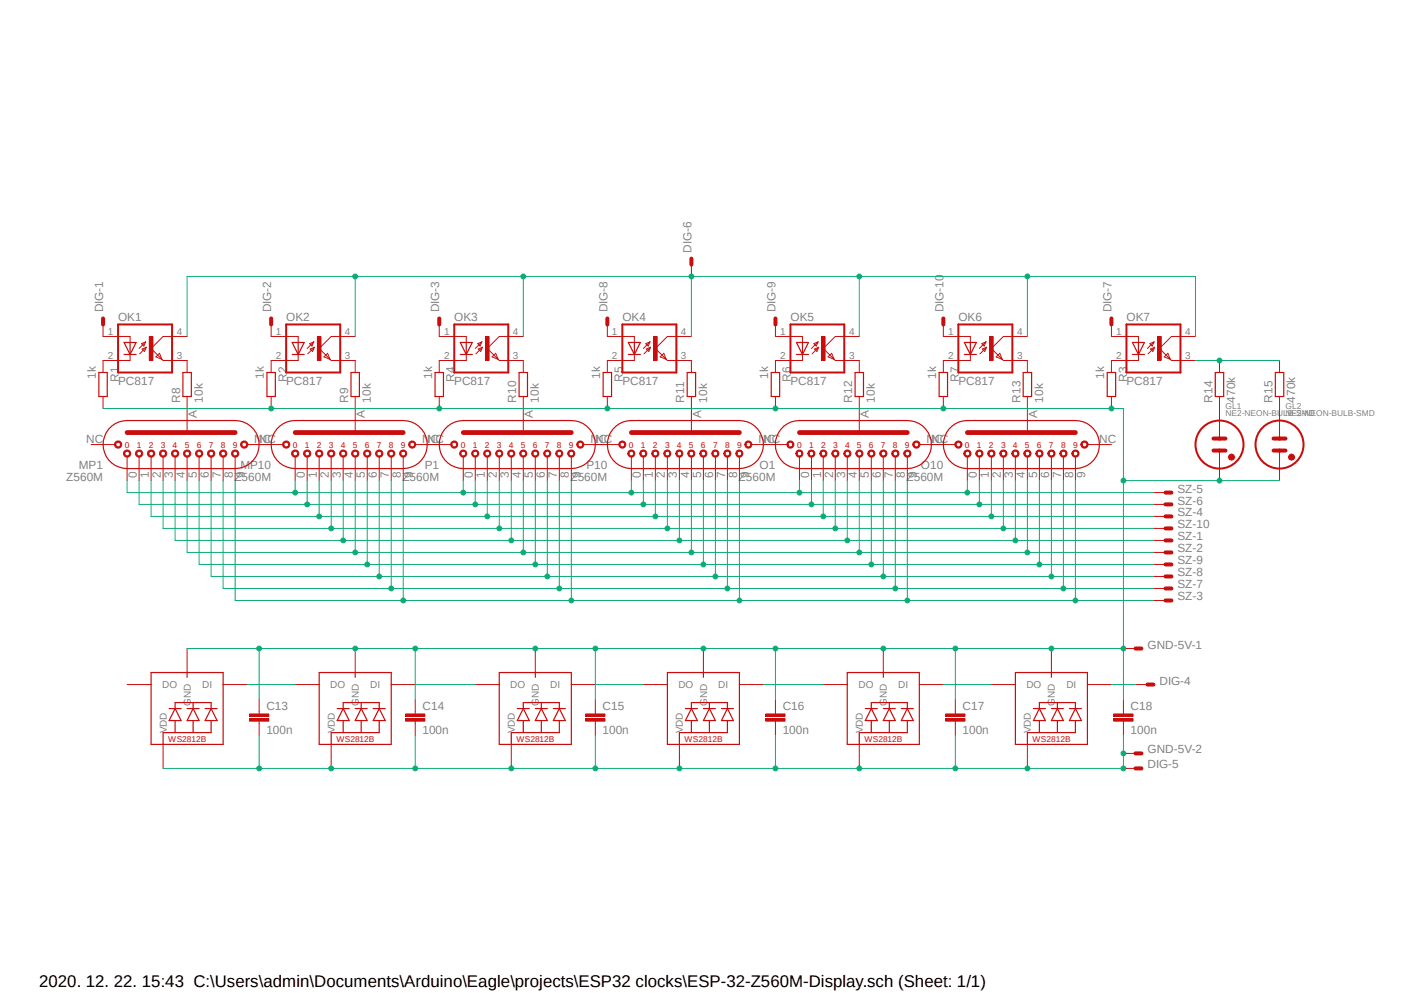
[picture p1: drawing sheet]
<svg xmlns="http://www.w3.org/2000/svg" width="297mm" height="210mm" viewBox="0 0 297 210" stroke-linecap="round" stroke-linejoin="round" font-family="sans-serif">
<defs><g id="words">
<text font-size="3.6" x="8.3" y="208.7">2020. 12. 22. 15:43 C:\Users\admin\Documents\Arduino\Eagle\projects\ESP32 clocks\ESP-32-Z560M-Display.sch (Sheet: 1/1)</text>
<g font-size="2.5" fill="#808080">
<text x="146.3" y="53.4" transform="rotate(-90 146.3 53.4)">DIG-6</text>
<text x="21.8" y="66.1" transform="rotate(-90 21.8 66.1)">DIG-1</text>
<text x="25" y="68">OK1</text>
<text x="57.4" y="66.1" transform="rotate(-90 57.4 66.1)">DIG-2</text>
<text x="60.5" y="68">OK2</text>
<text x="92.9" y="66.1" transform="rotate(-90 92.9 66.1)">DIG-3</text>
<text x="96.1" y="68">OK3</text>
<text x="128.5" y="66.1" transform="rotate(-90 128.5 66.1)">DIG-8</text>
<text x="131.7" y="68">OK4</text>
<text x="164" y="66.1" transform="rotate(-90 164 66.1)">DIG-9</text>
<text x="167.2" y="68">OK5</text>
<text x="199.6" y="66.1" transform="rotate(-90 199.6 66.1)">DIG-10</text>
<text x="202.7" y="68">OK6</text>
<text x="235.1" y="66.1" transform="rotate(-90 235.1 66.1)">DIG-7</text>
<text x="238.3" y="68">OK7</text>
<text x="20.3" y="80.2" transform="rotate(-90 20.3 80.2)">1k</text>
<text x="25" y="81.3">PC817</text>
<text x="25.1" y="80.7" transform="rotate(-90 25.1 80.7)">R1</text>
<text x="55.8" y="80.2" transform="rotate(-90 55.8 80.2)">1k</text>
<text x="60.5" y="81.3">PC817</text>
<text x="60.7" y="80.7" transform="rotate(-90 60.7 80.7)">R2</text>
<text x="91.4" y="80.2" transform="rotate(-90 91.4 80.2)">1k</text>
<text x="96.1" y="81.3">PC817</text>
<text x="96.2" y="80.7" transform="rotate(-90 96.2 80.7)">R4</text>
<text x="127" y="80.2" transform="rotate(-90 127 80.2)">1k</text>
<text x="131.7" y="81.3">PC817</text>
<text x="131.7" y="80.7" transform="rotate(-90 131.7 80.7)">R5</text>
<text x="162.5" y="80.2" transform="rotate(-90 162.5 80.2)">1k</text>
<text x="167.2" y="81.3">PC817</text>
<text x="167.3" y="80.7" transform="rotate(-90 167.3 80.7)">R6</text>
<text x="198" y="80.2" transform="rotate(-90 198 80.2)">1k</text>
<text x="202.7" y="81.3">PC817</text>
<text x="202.9" y="80.7" transform="rotate(-90 202.9 80.7)">R7</text>
<text x="233.6" y="80.2" transform="rotate(-90 233.6 80.2)">1k</text>
<text x="238.3" y="81.3">PC817</text>
<text x="238.4" y="80.7" transform="rotate(-90 238.4 80.7)">R3</text>
<text x="38.1" y="85.1" transform="rotate(-90 38.1 85.1)">R8</text>
<text x="41.6" y="88.5" transform="rotate(-90 41.6 88.5)">A</text>
<text x="42.9" y="85.1" transform="rotate(-90 42.9 85.1)">10k</text>
<text x="73.7" y="85.1" transform="rotate(-90 73.7 85.1)">R9</text>
<text x="77.2" y="88.5" transform="rotate(-90 77.2 88.5)">A</text>
<text x="78.4" y="85.1" transform="rotate(-90 78.4 85.1)">10k</text>
<text x="109.2" y="85.1" transform="rotate(-90 109.2 85.1)">R10</text>
<text x="112.7" y="88.5" transform="rotate(-90 112.7 88.5)">A</text>
<text x="114" y="85.1" transform="rotate(-90 114 85.1)">10k</text>
<text x="144.7" y="85.1" transform="rotate(-90 144.7 85.1)">R11</text>
<text x="148.3" y="88.5" transform="rotate(-90 148.3 88.5)">A</text>
<text x="149.6" y="85.1" transform="rotate(-90 149.6 85.1)">10k</text>
<text x="180.3" y="85.1" transform="rotate(-90 180.3 85.1)">R12</text>
<text x="183.8" y="88.5" transform="rotate(-90 183.8 88.5)">A</text>
<text x="185.1" y="85.1" transform="rotate(-90 185.1 85.1)">10k</text>
<text x="215.9" y="85.1" transform="rotate(-90 215.9 85.1)">R13</text>
<text x="219.4" y="88.5" transform="rotate(-90 219.4 88.5)">A</text>
<text x="220.6" y="85.1" transform="rotate(-90 220.6 85.1)">10k</text>
<text x="256.5" y="85.1" transform="rotate(-90 256.5 85.1)">R14</text>
<text x="261.3" y="85.1" transform="rotate(-90 261.3 85.1)">470k</text>
<text x="269.2" y="85.1" transform="rotate(-90 269.2 85.1)">R15</text>
<text x="274" y="85.1" transform="rotate(-90 274 85.1)">470k</text>
<text x="18.2" y="93.8">NC</text>
<text x="53.8" y="93.8">NC</text>
<text x="54.8" y="93.8">NC</text>
<text x="89.3" y="93.8">NC</text>
<text x="90.3" y="93.8">NC</text>
<text x="124.9" y="93.8">NC</text>
<text x="125.9" y="93.8">NC</text>
<text x="160.4" y="93.8">NC</text>
<text x="161.5" y="93.8">NC</text>
<text x="196" y="93.8">NC</text>
<text x="197" y="93.8">NC</text>
<text x="232.5" y="93.8">NC</text>
<text x="14" y="101.6">Z560M</text>
<text x="16.7" y="99.1">MP1</text>
<text x="28.9" y="101.1" transform="rotate(-90 28.9 101.1)">0</text>
<text x="31.5" y="101.1" transform="rotate(-90 31.5 101.1)">1</text>
<text x="34" y="101.1" transform="rotate(-90 34 101.1)">2</text>
<text x="36.5" y="101.1" transform="rotate(-90 36.5 101.1)">3</text>
<text x="39.1" y="101.1" transform="rotate(-90 39.1 101.1)">4</text>
<text x="41.6" y="101.1" transform="rotate(-90 41.6 101.1)">5</text>
<text x="44.2" y="101.1" transform="rotate(-90 44.2 101.1)">6</text>
<text x="46.7" y="101.1" transform="rotate(-90 46.7 101.1)">7</text>
<text x="49.2" y="101.1" transform="rotate(-90 49.2 101.1)">8</text>
<text x="49.6" y="101.6">Z560M</text>
<text x="50.8" y="99.1">MP10</text>
<text x="51.8" y="101.1" transform="rotate(-90 51.8 101.1)">9</text>
<text x="64.5" y="101.1" transform="rotate(-90 64.5 101.1)">0</text>
<text x="67" y="101.1" transform="rotate(-90 67 101.1)">1</text>
<text x="69.6" y="101.1" transform="rotate(-90 69.6 101.1)">2</text>
<text x="72.1" y="101.1" transform="rotate(-90 72.1 101.1)">3</text>
<text x="74.6" y="101.1" transform="rotate(-90 74.6 101.1)">4</text>
<text x="77.2" y="101.1" transform="rotate(-90 77.2 101.1)">5</text>
<text x="79.7" y="101.1" transform="rotate(-90 79.7 101.1)">6</text>
<text x="82.3" y="101.1" transform="rotate(-90 82.3 101.1)">7</text>
<text x="84.8" y="101.1" transform="rotate(-90 84.8 101.1)">8</text>
<text x="85.1" y="101.6">Z560M</text>
<text x="87.3" y="101.1" transform="rotate(-90 87.3 101.1)">9</text>
<text x="89.9" y="99.1">P1</text>
<text x="100" y="101.1" transform="rotate(-90 100 101.1)">0</text>
<text x="102.6" y="101.1" transform="rotate(-90 102.6 101.1)">1</text>
<text x="105.1" y="101.1" transform="rotate(-90 105.1 101.1)">2</text>
<text x="107.7" y="101.1" transform="rotate(-90 107.7 101.1)">3</text>
<text x="110.2" y="101.1" transform="rotate(-90 110.2 101.1)">4</text>
<text x="112.7" y="101.1" transform="rotate(-90 112.7 101.1)">5</text>
<text x="115.3" y="101.1" transform="rotate(-90 115.3 101.1)">6</text>
<text x="117.8" y="101.1" transform="rotate(-90 117.8 101.1)">7</text>
<text x="120.4" y="101.1" transform="rotate(-90 120.4 101.1)">8</text>
<text x="120.7" y="101.6">Z560M</text>
<text x="122.9" y="101.1" transform="rotate(-90 122.9 101.1)">9</text>
<text x="124" y="99.1">P10</text>
<text x="135.6" y="101.1" transform="rotate(-90 135.6 101.1)">0</text>
<text x="138.1" y="101.1" transform="rotate(-90 138.1 101.1)">1</text>
<text x="140.7" y="101.1" transform="rotate(-90 140.7 101.1)">2</text>
<text x="143.2" y="101.1" transform="rotate(-90 143.2 101.1)">3</text>
<text x="145.8" y="101.1" transform="rotate(-90 145.8 101.1)">4</text>
<text x="148.3" y="101.1" transform="rotate(-90 148.3 101.1)">5</text>
<text x="150.8" y="101.1" transform="rotate(-90 150.8 101.1)">6</text>
<text x="153.4" y="101.1" transform="rotate(-90 153.4 101.1)">7</text>
<text x="155.9" y="101.1" transform="rotate(-90 155.9 101.1)">8</text>
<text x="156.3" y="101.6">Z560M</text>
<text x="158.5" y="101.1" transform="rotate(-90 158.5 101.1)">9</text>
<text x="160.7" y="99.1">O1</text>
<text x="171.2" y="101.1" transform="rotate(-90 171.2 101.1)">0</text>
<text x="173.7" y="101.1" transform="rotate(-90 173.7 101.1)">1</text>
<text x="176.2" y="101.1" transform="rotate(-90 176.2 101.1)">2</text>
<text x="178.8" y="101.1" transform="rotate(-90 178.8 101.1)">3</text>
<text x="181.3" y="101.1" transform="rotate(-90 181.3 101.1)">4</text>
<text x="183.8" y="101.1" transform="rotate(-90 183.8 101.1)">5</text>
<text x="186.4" y="101.1" transform="rotate(-90 186.4 101.1)">6</text>
<text x="188.9" y="101.1" transform="rotate(-90 188.9 101.1)">7</text>
<text x="191.4" y="101.1" transform="rotate(-90 191.4 101.1)">8</text>
<text x="191.8" y="101.6">Z560M</text>
<text x="194" y="101.1" transform="rotate(-90 194 101.1)">9</text>
<text x="194.8" y="99.1">O10</text>
<text x="206.7" y="101.1" transform="rotate(-90 206.7 101.1)">0</text>
<text x="209.2" y="101.1" transform="rotate(-90 209.2 101.1)">1</text>
<text x="211.8" y="101.1" transform="rotate(-90 211.8 101.1)">2</text>
<text x="214.3" y="101.1" transform="rotate(-90 214.3 101.1)">3</text>
<text x="216.8" y="101.1" transform="rotate(-90 216.8 101.1)">4</text>
<text x="219.4" y="101.1" transform="rotate(-90 219.4 101.1)">5</text>
<text x="221.9" y="101.1" transform="rotate(-90 221.9 101.1)">6</text>
<text x="224.5" y="101.1" transform="rotate(-90 224.5 101.1)">7</text>
<text x="227" y="101.1" transform="rotate(-90 227 101.1)">8</text>
<text x="229.5" y="101.1" transform="rotate(-90 229.5 101.1)">9</text>
<text x="249.1" y="104.2">SZ-5</text>
<text x="249.1" y="106.7">SZ-6</text>
<text x="249.1" y="109.2">SZ-4</text>
<text x="249.1" y="111.8">SZ-10</text>
<text x="249.1" y="114.3">SZ-1</text>
<text x="249.1" y="116.8">SZ-2</text>
<text x="249.1" y="119.4">SZ-9</text>
<text x="249.1" y="124.5">SZ-7</text>
<text x="249.1" y="121.9">SZ-8</text>
<text x="249.1" y="127">SZ-3</text>
<text x="242.7" y="137.2">GND-5V-1</text>
<text x="245.3" y="144.8">DIG-4</text>
<text x="56.3" y="155.2">100n</text>
<text x="56.3" y="150.1">C13</text>
<text x="89.4" y="155.2">100n</text>
<text x="89.4" y="150.1">C14</text>
<text x="127.5" y="155.2">100n</text>
<text x="127.5" y="150.1">C15</text>
<text x="165.6" y="155.2">100n</text>
<text x="165.6" y="150.1">C16</text>
<text x="203.6" y="155.2">100n</text>
<text x="203.6" y="150.1">C17</text>
<text x="239.2" y="155.2">100n</text>
<text x="239.2" y="150.1">C18</text>
<text x="242.7" y="159.3">GND-5V-2</text>
<text x="242.7" y="162.5">DIG-5</text>
</g>
<g font-size="2.1" fill="#808080">
<text x="22.8" y="70.8">1</text>
<text x="37.4" y="70.8">4</text>
<text x="58.4" y="70.8">1</text>
<text x="73" y="70.8">4</text>
<text x="93.9" y="70.8">1</text>
<text x="108.5" y="70.8">4</text>
<text x="129.5" y="70.8">1</text>
<text x="144.1" y="70.8">4</text>
<text x="165" y="70.8">1</text>
<text x="179.6" y="70.8">4</text>
<text x="200.6" y="70.8">1</text>
<text x="215.2" y="70.8">4</text>
<text x="236.1" y="70.8">1</text>
<text x="250.7" y="70.8">4</text>
<text x="22.8" y="75.9">2</text>
<text x="37.4" y="75.9">3</text>
<text x="58.4" y="75.9">2</text>
<text x="73" y="75.9">3</text>
<text x="93.9" y="75.9">2</text>
<text x="108.5" y="75.9">3</text>
<text x="129.5" y="75.9">2</text>
<text x="144.1" y="75.9">3</text>
<text x="165" y="75.9">2</text>
<text x="179.6" y="75.9">3</text>
<text x="200.6" y="75.9">2</text>
<text x="215.2" y="75.9">3</text>
<text x="236.1" y="75.9">2</text>
<text x="250.7" y="75.9">3</text>
<text x="34.3" y="145.5">DO</text>
<text x="40.3" y="149.3" transform="rotate(-90 40.3 149.3)">GND</text>
<text x="42.8" y="145.5">DI</text>
<text x="69.8" y="145.5">DO</text>
<text x="75.9" y="149.3" transform="rotate(-90 75.9 149.3)">GND</text>
<text x="78.3" y="145.5">DI</text>
<text x="107.9" y="145.5">DO</text>
<text x="114" y="149.3" transform="rotate(-90 114 149.3)">GND</text>
<text x="116.4" y="145.5">DI</text>
<text x="143.5" y="145.5">DO</text>
<text x="149.6" y="149.3" transform="rotate(-90 149.6 149.3)">GND</text>
<text x="151.9" y="145.5">DI</text>
<text x="181.6" y="145.5">DO</text>
<text x="187.6" y="149.3" transform="rotate(-90 187.6 149.3)">GND</text>
<text x="190" y="145.5">DI</text>
<text x="217.1" y="145.5">DO</text>
<text x="223.2" y="149.3" transform="rotate(-90 223.2 149.3)">GND</text>
<text x="225.6" y="145.5">DI</text>
<text x="35.3" y="155.1" transform="rotate(-90 35.3 155.1)">VDD</text>
<text x="70.8" y="155.1" transform="rotate(-90 70.8 155.1)">VDD</text>
<text x="108.9" y="155.1" transform="rotate(-90 108.9 155.1)">VDD</text>
<text x="144.5" y="155.1" transform="rotate(-90 144.5 155.1)">VDD</text>
<text x="182.5" y="155.1" transform="rotate(-90 182.5 155.1)">VDD</text>
<text x="218.1" y="155.1" transform="rotate(-90 218.1 155.1)">VDD</text>
</g>
<g font-size="1.8" fill="#808080">
<text x="259.2" y="88.1">NE2-NEON-BULB-SMD</text>
<text x="259.2" y="86.4">GL1</text>
<text x="271.9" y="86.4">GL2</text>
<text x="271.9" y="88.1">NE2-NEON-BULB-SMD</text>
</g>
<g font-size="1.8" fill="#c90d0c">
<text x="26.4" y="94.7">0</text>
<text x="28.9" y="94.7">1</text>
<text x="31.5" y="94.7">2</text>
<text x="34" y="94.7">3</text>
<text x="36.5" y="94.7">4</text>
<text x="39.1" y="94.7">5</text>
<text x="41.6" y="94.7">6</text>
<text x="44.2" y="94.7">7</text>
<text x="46.7" y="94.7">8</text>
<text x="49.2" y="94.7">9</text>
<text x="61.9" y="94.7">0</text>
<text x="64.5" y="94.7">1</text>
<text x="67" y="94.7">2</text>
<text x="69.6" y="94.7">3</text>
<text x="72.1" y="94.7">4</text>
<text x="74.6" y="94.7">5</text>
<text x="77.2" y="94.7">6</text>
<text x="79.7" y="94.7">7</text>
<text x="82.3" y="94.7">8</text>
<text x="84.8" y="94.7">9</text>
<text x="97.5" y="94.7">0</text>
<text x="100" y="94.7">1</text>
<text x="102.6" y="94.7">2</text>
<text x="105.1" y="94.7">3</text>
<text x="107.6" y="94.7">4</text>
<text x="110.2" y="94.7">5</text>
<text x="112.7" y="94.7">6</text>
<text x="115.3" y="94.7">7</text>
<text x="117.8" y="94.7">8</text>
<text x="120.4" y="94.7">9</text>
<text x="133.1" y="94.7">0</text>
<text x="135.6" y="94.7">1</text>
<text x="138.1" y="94.7">2</text>
<text x="140.7" y="94.7">3</text>
<text x="143.2" y="94.7">4</text>
<text x="145.7" y="94.7">5</text>
<text x="148.3" y="94.7">6</text>
<text x="150.8" y="94.7">7</text>
<text x="153.4" y="94.7">8</text>
<text x="155.9" y="94.7">9</text>
<text x="168.6" y="94.7">0</text>
<text x="171.2" y="94.7">1</text>
<text x="173.7" y="94.7">2</text>
<text x="176.2" y="94.7">3</text>
<text x="178.8" y="94.7">4</text>
<text x="181.3" y="94.7">5</text>
<text x="183.8" y="94.7">6</text>
<text x="186.4" y="94.7">7</text>
<text x="188.9" y="94.7">8</text>
<text x="191.4" y="94.7">9</text>
<text x="204.1" y="94.7">0</text>
<text x="206.7" y="94.7">1</text>
<text x="209.2" y="94.7">2</text>
<text x="211.8" y="94.7">3</text>
<text x="214.3" y="94.7">4</text>
<text x="216.8" y="94.7">5</text>
<text x="219.4" y="94.7">6</text>
<text x="221.9" y="94.7">7</text>
<text x="224.5" y="94.7">8</text>
<text x="227" y="94.7">9</text>
<text x="35.6" y="157">WS2812B</text>
<text x="71.2" y="157">WS2812B</text>
<text x="109.3" y="157">WS2812B</text>
<text x="144.8" y="157">WS2812B</text>
<text x="182.9" y="157">WS2812B</text>
<text x="218.4" y="157">WS2812B</text>
</g>
</g></defs>
<path d="M13.3 46l278.5 120.9M291.8 46l-278.5 120.9" fill="none" stroke="#fff" stroke-width=".21"/>
<g fill="none" stroke="#c90d0c" stroke-width=".21">
<path d="M244 114.3h2.5M244 116.8h2.5M244 109.2h2.5M244 104.2h2.5M244 106.7h2.5M244 119.4h2.5M244 111.8h2.5M39.6 137.2v5M75.1 137.2v5M113.2 137.2v5M148.8 137.2v5M186.9 137.2v5"/>
<path d="M222.4 137.2v5M244 127h2.5M244 124.5h2.5M244 121.9h2.5M26.9 144.8h5.1M34.5 157.4v5.1M47.2 144.8h5.1M54.8 150.5v.5M54.8 152.5v.5M62.4 144.8h5.1M70.1 157.4v5.1M82.8 144.8h5"/>
<path d="M100.5 144.8h5.1M108.2 157.4v5.1M120.9 144.8h5M136.1 144.8h5.1M143.7 157.4v5.1M156.4 144.8h5.1M174.2 144.8h5M181.8 157.4v5.1M194.5 144.8h5.1M209.7 144.8h5.1M217.3 157.4v5.1M230 144.8h5.1"/>
</g>
<path d="M246.5 114.3h1.3M246.5 116.8h1.3M246.5 109.2h1.3M246.5 104.2h1.3M246.5 106.7h1.3M246.5 119.4h1.3M246.5 111.8h1.3M246.5 127h1.3M246.5 124.5h1.3M246.5 121.9h1.3" fill="none" stroke="#c90d0c" stroke-width=".85"/>
<g fill="none" stroke="#c90d0c" stroke-width=".25">
<path d="M32 142.2h15.2v15.2h-15.2zM35.8 149.9h2.5M37 149.9l1.3 2.5h-2.5zM37 149.9v-1.3h7.7v1.3M37 152.4v2.5M39.6 149.9h2.5M39.6 142.2v1.1M40.9 149.9l1.2 2.5h-2.5zM40.9 148.6v1.3M40.9 152.4v2.5M43.4 149.9h2.5M44.7 149.9l1.2 2.5h-2.5z"/>
<path d="M44.7 152.4v2.5h-10.2v2.5M67.5 142.2h15.3v15.2h-15.3zM71.3 149.9h2.6M72.6 149.9l1.3 2.5h-2.6zM72.6 149.9v-1.3h7.6v1.3M72.6 152.4v2.5M75.1 149.9h2.6M75.1 142.2v1.1M76.4 149.9l1.3 2.5h-2.6zM76.4 148.6v1.3M76.4 152.4v2.5M79 149.9h2.5"/>
<path d="M80.2 149.9l1.3 2.5h-2.5zM80.2 152.4v2.5h-10.1v2.5M105.6 142.2h15.3v15.2h-15.3zM109.4 149.9h2.6M110.7 149.9l1.3 2.5h-2.6zM110.7 149.9v-1.3h7.6v1.3M110.7 152.4v2.5M113.2 149.9h2.6M113.2 142.2v1.1M114.5 149.9l1.3 2.5h-2.6zM114.5 148.6v1.3M114.5 152.4v2.5"/>
<path d="M117.1 149.9h2.5M118.3 149.9l1.3 2.5h-2.5zM118.3 152.4v2.5h-10.1v2.5M141.2 142.2h15.2v15.2h-15.2zM145 149.9h2.5M146.3 149.9l1.2 2.5h-2.5zM146.3 149.9v-1.3h7.6v1.3M146.3 152.4v2.5M148.8 149.9h2.5M148.8 142.2v1.1M150.1 149.9l1.2 2.5h-2.5zM150.1 148.6v1.3"/>
<path d="M150.1 152.4v2.5M152.6 149.9h2.6M153.9 149.9l1.3 2.5h-2.6zM153.9 152.4v2.5h-10.2v2.5M179.2 142.2h15.3v15.2h-15.3zM183 149.9h2.6M184.3 149.9l1.3 2.5h-2.6zM184.3 149.9v-1.3h7.6v1.3M184.3 152.4v2.5M186.9 149.9h2.5M186.9 142.2v1.1M188.1 149.9l1.3 2.5h-2.5z"/>
<path d="M188.1 148.6v1.3M188.1 152.4v2.5M190.7 149.9h2.5M191.9 149.9l1.3 2.5h-2.5zM191.9 152.4v2.5h-10.1v2.5M214.8 142.2h15.2v15.2h-15.2zM218.6 149.9h2.5M219.9 149.9l1.2 2.5h-2.5zM219.9 149.9v-1.3h7.6v1.3M219.9 152.4v2.5M222.4 149.9h2.6M222.4 142.2v1.1"/>
<path d="M223.7 149.9l1.3 2.5h-2.6zM223.7 148.6v1.3M223.7 152.4v2.5M226.2 149.9h2.6M227.5 149.9l1.3 2.5h-2.6zM227.5 152.4v2.5h-10.2v2.5"/>
</g>
<path d="M52.8 152h4.1v.5h-4.1z" fill-rule="evenodd" fill="#c90d0c"/>
<path d="M52.8 152h4.1v.5h-4.1z" fill="none" stroke="#c90d0c" stroke-width=".21"/>
<path d="M52.8 151h4.1v.5h-4.1z" fill-rule="evenodd" fill="#c90d0c"/>
<path d="M52.8 151h4.1v.5h-4.1zM54.8 148v2.5M54.8 153v2.6M87.8 150.5v.5M87.8 152.5v.5" fill="none" stroke="#c90d0c" stroke-width=".21"/>
<path d="M85.8 152h4.1v.5h-4.1z" fill-rule="evenodd" fill="#c90d0c"/>
<path d="M85.8 152h4.1v.5h-4.1z" fill="none" stroke="#c90d0c" stroke-width=".21"/>
<path d="M85.8 151h4.1v.5h-4.1z" fill-rule="evenodd" fill="#c90d0c"/>
<path d="M85.8 151h4.1v.5h-4.1zM87.8 148v2.5M87.8 153v2.6M125.9 150.5v.5M125.9 152.5v.5" fill="none" stroke="#c90d0c" stroke-width=".21"/>
<path d="M123.9 152h4.1v.5h-4.1z" fill-rule="evenodd" fill="#c90d0c"/>
<path d="M123.9 152h4.1v.5h-4.1z" fill="none" stroke="#c90d0c" stroke-width=".21"/>
<path d="M123.9 151h4.1v.5h-4.1z" fill-rule="evenodd" fill="#c90d0c"/>
<path d="M123.9 151h4.1v.5h-4.1zM125.9 148v2.5M125.9 153v2.6M164 150.5v.5M164 152.5v.5" fill="none" stroke="#c90d0c" stroke-width=".21"/>
<path d="M162 152h4.1v.5h-4.1z" fill-rule="evenodd" fill="#c90d0c"/>
<path d="M162 152h4.1v.5h-4.1z" fill="none" stroke="#c90d0c" stroke-width=".21"/>
<path d="M162 151h4.1v.5h-4.1z" fill-rule="evenodd" fill="#c90d0c"/>
<path d="M162 151h4.1v.5h-4.1zM164 148v2.5M164 153v2.6M202.1 150.5v.5M202.1 152.5v.5" fill="none" stroke="#c90d0c" stroke-width=".21"/>
<path d="M200.1 152h4v.5h-4z" fill-rule="evenodd" fill="#c90d0c"/>
<path d="M200.1 152h4v.5h-4z" fill="none" stroke="#c90d0c" stroke-width=".21"/>
<path d="M200.1 151h4v.5h-4z" fill-rule="evenodd" fill="#c90d0c"/>
<path d="M200.1 151h4v.5h-4zM202.1 148v2.5M202.1 153v2.6M237.7 150.5v.5M237.7 152.5v.5" fill="none" stroke="#c90d0c" stroke-width=".21"/>
<path d="M235.6 152h4.1v.5h-4.1z" fill-rule="evenodd" fill="#c90d0c"/>
<path d="M235.6 152h4.1v.5h-4.1z" fill="none" stroke="#c90d0c" stroke-width=".21"/>
<path d="M235.6 151h4.1v.5h-4.1z" fill-rule="evenodd" fill="#c90d0c"/>
<g fill="none" stroke="#c90d0c" stroke-width=".21">
<path d="M146.3 56v2.5M21.8 68.6v2.6M57.4 68.6v2.6M92.9 68.6v2.6M128.5 68.6v2.6M164 68.6v2.6M199.6 68.6v2.6M235.1 68.6v2.6M19.3 94h5M26.9 96.6v5M29.4 96.6v5M32 96.6v5"/>
<path d="M34.5 96.6v5M37 96.6v5M39.6 86.4v5.1M39.6 96.6v5M42.1 96.6v5M44.7 96.6v5M47.2 96.6v5M49.7 96.6v5M52.3 94h5.1M237.7 137.2h2.5M235.6 151h4.1v.5h-4.1zM237.7 148v2.5"/>
<path d="M237.7 153v2.6M237.7 159.3h2.5M240.2 144.8h2.5M237.7 162.5h2.5"/>
</g>
<path d="M146.3 54.7v1.3M21.8 67.4v1.2M57.4 67.4v1.2M92.9 67.4v1.2M128.5 67.4v1.2M164 67.4v1.2M199.6 67.4v1.2M235.1 67.4v1.2M240.2 137.2h1.3M240.2 159.3h1.3M242.7 144.8h1.3M240.2 162.5h1.3" fill="none" stroke="#c90d0c" stroke-width=".85"/>
<path d="M23 90.8a5 5 0 0 1 3.9-1.9h22.8a5.1 5.1 0 0 1 5.1 5.1 5.1 5.1 0 0 1-5.1 5.1h-22.8a5.1 5.1 0 0 1-4.6-2.9 5.1 5.1 0 0 1 .7-5.4z" fill="none" stroke="#c90d0c" stroke-width=".25"/>
<path d="M51.2 93.4a.77 .77 0 0 1 1.2 .3 .77 .77 0 0 1-.6 1.1 .77 .77 0 0 1-.9-.8h.2a.51 .51 0 0 1 .7-.5 .51 .51 0 0 1 .3 .7 .51 .51 0 0 1-.7 .2l-.3-.4h-.2z" fill-rule="evenodd" fill="#c90d0c"/>
<path d="M51.2 93.4a.77 .77 0 0 1 1.2 .3 .77 .77 0 0 1-.6 1.1 .77 .77 0 0 1-.9-.8h.2a.51 .51 0 0 1 .7-.5 .51 .51 0 0 1 .3 .7 .51 .51 0 0 1-.7 .2l-.3-.4h-.2z" fill="none" stroke="#c90d0c" stroke-width=".21"/>
<path d="M49.3 95.3a.77 .77 0 0 1 1.2 .3 .77 .77 0 0 1-.6 1.1 .77 .77 0 0 1-.9-.8h.2a.51 .51 0 0 1 .7-.5 .51 .51 0 0 1 .3 .7 .51 .51 0 0 1-.8 .3l-.2-.5h-.2z" fill-rule="evenodd" fill="#c90d0c"/>
<path d="M49.3 95.3a.77 .77 0 0 1 1.2 .3 .77 .77 0 0 1-.6 1.1 .77 .77 0 0 1-.9-.8h.2a.51 .51 0 0 1 .7-.5 .51 .51 0 0 1 .3 .7 .51 .51 0 0 1-.8 .3l-.2-.5h-.2z" fill="none" stroke="#c90d0c" stroke-width=".21"/>
<path d="M46.8 95.3a.77 .77 0 0 1 1.1 .3 .77 .77 0 0 1-.5 1.1 .77 .77 0 0 1-1-.8h.3a.51 .51 0 0 1 .6-.5 .51 .51 0 0 1 .4 .7 .51 .51 0 0 1-.8 .3l-.2-.5h-.3z" fill-rule="evenodd" fill="#c90d0c"/>
<path d="M46.8 95.3a.77 .77 0 0 1 1.1 .3 .77 .77 0 0 1-.5 1.1 .77 .77 0 0 1-1-.8h.3a.51 .51 0 0 1 .6-.5 .51 .51 0 0 1 .4 .7 .51 .51 0 0 1-.8 .3l-.2-.5h-.3z" fill="none" stroke="#c90d0c" stroke-width=".21"/>
<path d="M44.2 95.3a.77 .77 0 0 1 1.2 .3 .77 .77 0 0 1-.6 1.1 .77 .77 0 0 1-.9-.8h.3a.51 .51 0 0 1 .6-.5 .51 .51 0 0 1 .3 .7 .51 .51 0 0 1-.7 .3l-.2-.5h-.3z" fill-rule="evenodd" fill="#c90d0c"/>
<path d="M44.2 95.3a.77 .77 0 0 1 1.2 .3 .77 .77 0 0 1-.6 1.1 .77 .77 0 0 1-.9-.8h.3a.51 .51 0 0 1 .6-.5 .51 .51 0 0 1 .3 .7 .51 .51 0 0 1-.7 .3l-.2-.5h-.3z" fill="none" stroke="#c90d0c" stroke-width=".21"/>
<path d="M41.7 95.3a.77 .77 0 0 1 1.1 .3 .77 .77 0 0 1-.5 1.1 .77 .77 0 0 1-.9-.8h.2a.51 .51 0 0 1 .6-.5 .51 .51 0 0 1 .4 .7 .51 .51 0 0 1-.8 .3l-.2-.5h-.2z" fill-rule="evenodd" fill="#c90d0c"/>
<path d="M41.7 95.3a.77 .77 0 0 1 1.1 .3 .77 .77 0 0 1-.5 1.1 .77 .77 0 0 1-.9-.8h.2a.51 .51 0 0 1 .6-.5 .51 .51 0 0 1 .4 .7 .51 .51 0 0 1-.8 .3l-.2-.5h-.2z" fill="none" stroke="#c90d0c" stroke-width=".21"/>
<path d="M39.2 95.3a.77 .77 0 0 1 1.1 .3 .77 .77 0 0 1-.6 1.1 .77 .77 0 0 1-.9-.8h.3a.51 .51 0 0 1 .6-.5 .51 .51 0 0 1 .4 .7 .51 .51 0 0 1-.8 .3l-.2-.5h-.3z" fill-rule="evenodd" fill="#c90d0c"/>
<path d="M39.2 95.3a.77 .77 0 0 1 1.1 .3 .77 .77 0 0 1-.6 1.1 .77 .77 0 0 1-.9-.8h.3a.51 .51 0 0 1 .6-.5 .51 .51 0 0 1 .4 .7 .51 .51 0 0 1-.8 .3l-.2-.5h-.3z" fill="none" stroke="#c90d0c" stroke-width=".21"/>
<path d="M36.6 95.3a.77 .77 0 0 1 1.2 .3 .77 .77 0 0 1-.6 1.1 .77 .77 0 0 1-.9-.8h.2a.51 .51 0 0 1 .7-.5 .51 .51 0 0 1 .3 .7 .51 .51 0 0 1-.8 .3l-.2-.5h-.2z" fill-rule="evenodd" fill="#c90d0c"/>
<path d="M36.6 95.3a.77 .77 0 0 1 1.2 .3 .77 .77 0 0 1-.6 1.1 .77 .77 0 0 1-.9-.8h.2a.51 .51 0 0 1 .7-.5 .51 .51 0 0 1 .3 .7 .51 .51 0 0 1-.8 .3l-.2-.5h-.2z" fill="none" stroke="#c90d0c" stroke-width=".21"/>
<path d="M34.1 95.3a.77 .77 0 0 1 1.1 .3 .77 .77 0 0 1-.5 1.1 .77 .77 0 0 1-1-.8h.3a.51 .51 0 0 1 .6-.5 .51 .51 0 0 1 .4 .7 .51 .51 0 0 1-.8 .3l-.2-.5h-.3z" fill-rule="evenodd" fill="#c90d0c"/>
<path d="M34.1 95.3a.77 .77 0 0 1 1.1 .3 .77 .77 0 0 1-.5 1.1 .77 .77 0 0 1-1-.8h.3a.51 .51 0 0 1 .6-.5 .51 .51 0 0 1 .4 .7 .51 .51 0 0 1-.8 .3l-.2-.5h-.3z" fill="none" stroke="#c90d0c" stroke-width=".21"/>
<path d="M31.5 95.3a.77 .77 0 0 1 1.2 .3 .77 .77 0 0 1-.6 1.1 .77 .77 0 0 1-.9-.8h.3a.51 .51 0 0 1 .6-.6 .51 .51 0 0 1 .3 .8 .51 .51 0 0 1-.9 0v-.2h-.3z" fill-rule="evenodd" fill="#c90d0c"/>
<path d="M31.5 95.3a.77 .77 0 0 1 1.2 .3 .77 .77 0 0 1-.6 1.1 .77 .77 0 0 1-.9-.8h.3a.51 .51 0 0 1 .6-.6 .51 .51 0 0 1 .3 .8 .51 .51 0 0 1-.9 0v-.2h-.3z" fill="none" stroke="#c90d0c" stroke-width=".21"/>
<path d="M29 95.3a.77 .77 0 0 1 1.1 .3 .77 .77 0 0 1-.5 1.1 .77 .77 0 0 1-.9-.8h.2a.51 .51 0 0 1 .6-.6 .51 .51 0 0 1 .3 .8 .51 .51 0 0 1-.8 0l-.1-.2h-.2z" fill-rule="evenodd" fill="#c90d0c"/>
<path d="M29 95.3a.77 .77 0 0 1 1.1 .3 .77 .77 0 0 1-.5 1.1 .77 .77 0 0 1-.9-.8h.2a.51 .51 0 0 1 .6-.6 .51 .51 0 0 1 .3 .8 .51 .51 0 0 1-.8 0l-.1-.2h-.2z" fill="none" stroke="#c90d0c" stroke-width=".21"/>
<path d="M26.5 95.3a.77 .77 0 0 1 1.1 .3 .77 .77 0 0 1-.6 1.1 .77 .77 0 0 1-.9-.8h.3a.51 .51 0 0 1 .6-.6 .51 .51 0 0 1 .3 .8 .51 .51 0 0 1-.8 0l-.1-.2h-.3z" fill-rule="evenodd" fill="#c90d0c"/>
<path d="M26.5 95.3a.77 .77 0 0 1 1.1 .3 .77 .77 0 0 1-.6 1.1 .77 .77 0 0 1-.9-.8h.3a.51 .51 0 0 1 .6-.6 .51 .51 0 0 1 .3 .8 .51 .51 0 0 1-.8 0l-.1-.2h-.3z" fill="none" stroke="#c90d0c" stroke-width=".21"/>
<path d="M24.6 93.4a.77 .77 0 0 1 1.1 .3 .77 .77 0 0 1-.6 1.1 .77 .77 0 0 1-.9-.8h.3a.51 .51 0 0 1 .6-.6 .51 .51 0 0 1 .3 .8 .51 .51 0 0 1-.8 0l-.1-.2h-.3z" fill-rule="evenodd" fill="#c90d0c"/>
<g fill="none" stroke="#c90d0c" stroke-width=".21">
<path d="M24.6 93.4a.77 .77 0 0 1 1.1 .3 .77 .77 0 0 1-.6 1.1 .77 .77 0 0 1-.9-.8h.3a.51 .51 0 0 1 .6-.6 .51 .51 0 0 1 .3 .8 .51 .51 0 0 1-.8 0l-.1-.2h-.3zM54.8 94h5.1M62.4 96.6v5M65 96.6v5M67.5 96.6v5M70.1 96.6v5M72.6 96.6v5M75.1 86.4v5.1M75.1 96.6v5M77.7 96.6v5M80.2 96.6v5M82.8 96.6v5"/>
<path d="M85.3 96.6v5M87.8 94h5.1"/>
</g>
<path d="M26.9 91.5h22.8" fill="none" stroke="#c90d0c" stroke-width="1"/>
<path d="M58.5 90.8a5 5 0 0 1 3.9-1.9h22.9a5.1 5.1 0 0 1 5.1 5.1 5.1 5.1 0 0 1-5.1 5.1h-22.9a5.1 5.1 0 0 1-4.6-2.9 5.1 5.1 0 0 1 .7-5.4z" fill="none" stroke="#c90d0c" stroke-width=".25"/>
<path d="M86.8 93.4a.75 .75 0 0 1 1.1 .3 .75 .75 0 0 1-.6 1.1 .75 .75 0 0 1-.9-.8h.3a.52 .52 0 0 1 .7-.4 .52 .52 0 0 1 .2 .8 .52 .52 0 0 1-.9-.2v-.2h-.3z" fill-rule="evenodd" fill="#c90d0c"/>
<path d="M86.8 93.4a.75 .75 0 0 1 1.1 .3 .75 .75 0 0 1-.6 1.1 .75 .75 0 0 1-.9-.8h.3a.52 .52 0 0 1 .7-.4 .52 .52 0 0 1 .2 .8 .52 .52 0 0 1-.9-.2v-.2h-.3z" fill="none" stroke="#c90d0c" stroke-width=".21"/>
<path d="M84.9 95.3a.75 .75 0 0 1 1.1 .3 .75 .75 0 0 1-.6 1.1 .75 .75 0 0 1-.9-.8h.3a.52 .52 0 0 1 .7-.4 .52 .52 0 0 1 .2 .8 .52 .52 0 0 1-.9-.2v-.2h-.3z" fill-rule="evenodd" fill="#c90d0c"/>
<path d="M84.9 95.3a.75 .75 0 0 1 1.1 .3 .75 .75 0 0 1-.6 1.1 .75 .75 0 0 1-.9-.8h.3a.52 .52 0 0 1 .7-.4 .52 .52 0 0 1 .2 .8 .52 .52 0 0 1-.9-.2v-.2h-.3z" fill="none" stroke="#c90d0c" stroke-width=".21"/>
<path d="M82.3 95.3a.77 .77 0 0 1 1.2 .3 .77 .77 0 0 1-.6 1.1 .77 .77 0 0 1-.9-.8h.3a.52 .52 0 0 1 .7-.4 .52 .52 0 0 1 .1 .8 .52 .52 0 0 1-.8-.2v-.2h-.3z" fill-rule="evenodd" fill="#c90d0c"/>
<path d="M82.3 95.3a.77 .77 0 0 1 1.2 .3 .77 .77 0 0 1-.6 1.1 .77 .77 0 0 1-.9-.8h.3a.52 .52 0 0 1 .7-.4 .52 .52 0 0 1 .1 .8 .52 .52 0 0 1-.8-.2v-.2h-.3z" fill="none" stroke="#c90d0c" stroke-width=".21"/>
<path d="M79.8 95.3a.77 .77 0 0 1 1.1 .3 .77 .77 0 0 1-.5 1.1 .77 .77 0 0 1-.9-.8h.2a.52 .52 0 0 1 .7-.4 .52 .52 0 0 1 .2 .8 .52 .52 0 0 1-.8-.2l-.1-.2h-.2z" fill-rule="evenodd" fill="#c90d0c"/>
<path d="M79.8 95.3a.77 .77 0 0 1 1.1 .3 .77 .77 0 0 1-.5 1.1 .77 .77 0 0 1-.9-.8h.2a.52 .52 0 0 1 .7-.4 .52 .52 0 0 1 .2 .8 .52 .52 0 0 1-.8-.2l-.1-.2h-.2z" fill="none" stroke="#c90d0c" stroke-width=".21"/>
<path d="M77.3 95.3a.77 .77 0 0 1 1.1 .3 .77 .77 0 0 1-.6 1.1 .77 .77 0 0 1-.9-.8h.3a.52 .52 0 0 1 .7-.4 .52 .52 0 0 1 .2 .8 .52 .52 0 0 1-.9-.2v-.2h-.3z" fill-rule="evenodd" fill="#c90d0c"/>
<path d="M77.3 95.3a.77 .77 0 0 1 1.1 .3 .77 .77 0 0 1-.6 1.1 .77 .77 0 0 1-.9-.8h.3a.52 .52 0 0 1 .7-.4 .52 .52 0 0 1 .2 .8 .52 .52 0 0 1-.9-.2v-.2h-.3z" fill="none" stroke="#c90d0c" stroke-width=".21"/>
<path d="M74.7 95.3a.77 .77 0 0 1 1.2 .3 .77 .77 0 0 1-.6 1.1 .77 .77 0 0 1-.9-.8h.2a.52 .52 0 0 1 .7-.4 .52 .52 0 0 1 .2 .8 .52 .52 0 0 1-.8-.2l-.1-.2h-.2z" fill-rule="evenodd" fill="#c90d0c"/>
<path d="M74.7 95.3a.77 .77 0 0 1 1.2 .3 .77 .77 0 0 1-.6 1.1 .77 .77 0 0 1-.9-.8h.2a.52 .52 0 0 1 .7-.4 .52 .52 0 0 1 .2 .8 .52 .52 0 0 1-.8-.2l-.1-.2h-.2z" fill="none" stroke="#c90d0c" stroke-width=".21"/>
<path d="M72.2 95.3a.77 .77 0 0 1 1.1 .3 .77 .77 0 0 1-.5 1.1 .77 .77 0 0 1-1-.8h.3a.52 .52 0 0 1 .7-.4 .52 .52 0 0 1 .2 .8 .52 .52 0 0 1-.9-.2v-.2h-.3z" fill-rule="evenodd" fill="#c90d0c"/>
<path d="M72.2 95.3a.77 .77 0 0 1 1.1 .3 .77 .77 0 0 1-.5 1.1 .77 .77 0 0 1-1-.8h.3a.52 .52 0 0 1 .7-.4 .52 .52 0 0 1 .2 .8 .52 .52 0 0 1-.9-.2v-.2h-.3z" fill="none" stroke="#c90d0c" stroke-width=".21"/>
<path d="M69.6 95.3a.77 .77 0 0 1 1.2 .3 .77 .77 0 0 1-.6 1.1 .77 .77 0 0 1-.9-.8h.3a.52 .52 0 0 1 .7-.4 .52 .52 0 0 1 .1 .8 .52 .52 0 0 1-.8-.2v-.2h-.3z" fill-rule="evenodd" fill="#c90d0c"/>
<path d="M69.6 95.3a.77 .77 0 0 1 1.2 .3 .77 .77 0 0 1-.6 1.1 .77 .77 0 0 1-.9-.8h.3a.52 .52 0 0 1 .7-.4 .52 .52 0 0 1 .1 .8 .52 .52 0 0 1-.8-.2v-.2h-.3z" fill="none" stroke="#c90d0c" stroke-width=".21"/>
<path d="M67.1 95.3a.77 .77 0 0 1 1.1 .3 .77 .77 0 0 1-.5 1.1 .77 .77 0 0 1-.9-.8h.2a.52 .52 0 0 1 .7-.4 .52 .52 0 0 1 .2 .8 .52 .52 0 0 1-.8-.2l-.1-.2h-.2z" fill-rule="evenodd" fill="#c90d0c"/>
<path d="M67.1 95.3a.77 .77 0 0 1 1.1 .3 .77 .77 0 0 1-.5 1.1 .77 .77 0 0 1-.9-.8h.2a.52 .52 0 0 1 .7-.4 .52 .52 0 0 1 .2 .8 .52 .52 0 0 1-.8-.2l-.1-.2h-.2z" fill="none" stroke="#c90d0c" stroke-width=".21"/>
<path d="M64.6 95.3a.77 .77 0 0 1 1.1 .3 .77 .77 0 0 1-.6 1.1 .77 .77 0 0 1-.9-.8h.3a.51 .51 0 0 1 .6-.5 .51 .51 0 0 1 .4 .7 .51 .51 0 0 1-.8 .3l-.2-.5h-.3z" fill-rule="evenodd" fill="#c90d0c"/>
<path d="M64.6 95.3a.77 .77 0 0 1 1.1 .3 .77 .77 0 0 1-.6 1.1 .77 .77 0 0 1-.9-.8h.3a.51 .51 0 0 1 .6-.5 .51 .51 0 0 1 .4 .7 .51 .51 0 0 1-.8 .3l-.2-.5h-.3z" fill="none" stroke="#c90d0c" stroke-width=".21"/>
<path d="M62 95.3a.77 .77 0 0 1 1.2 .3 .77 .77 0 0 1-.6 1.1 .77 .77 0 0 1-.9-.8h.2a.51 .51 0 0 1 .7-.5 .51 .51 0 0 1 .3 .7 .51 .51 0 0 1-.8 .3l-.2-.5h-.2z" fill-rule="evenodd" fill="#c90d0c"/>
<path d="M62 95.3a.77 .77 0 0 1 1.2 .3 .77 .77 0 0 1-.6 1.1 .77 .77 0 0 1-.9-.8h.2a.51 .51 0 0 1 .7-.5 .51 .51 0 0 1 .3 .7 .51 .51 0 0 1-.8 .3l-.2-.5h-.2z" fill="none" stroke="#c90d0c" stroke-width=".21"/>
<path d="M60.1 93.4a.77 .77 0 0 1 1.2 .3 .77 .77 0 0 1-.6 1.1 .77 .77 0 0 1-.9-.8h.2a.51 .51 0 0 1 .7-.5 .51 .51 0 0 1 .3 .7 .51 .51 0 0 1-.8 .2l-.2-.4h-.2z" fill-rule="evenodd" fill="#c90d0c"/>
<g fill="none" stroke="#c90d0c" stroke-width=".21">
<path d="M60.1 93.4a.77 .77 0 0 1 1.2 .3 .77 .77 0 0 1-.6 1.1 .77 .77 0 0 1-.9-.8h.2a.51 .51 0 0 1 .7-.5 .51 .51 0 0 1 .3 .7 .51 .51 0 0 1-.8 .2l-.2-.4h-.2zM90.4 94h5.1M98 96.6v5M100.5 96.6v5M103.1 96.6v5M105.6 96.6v5M108.2 96.6v5M110.7 86.4v5.1M110.7 96.6v5M113.2 96.6v5M115.8 96.6v5M118.3 96.6v5"/>
<path d="M120.9 96.6v5M123.4 94h5.1"/>
</g>
<path d="M62.4 91.5h22.9" fill="none" stroke="#c90d0c" stroke-width="1"/>
<path d="M94.1 90.8a5 5 0 0 1 3.9-1.9h22.9a5.1 5.1 0 0 1 5 5.1 5.1 5.1 0 0 1-5 5.1h-22.9a5.1 5.1 0 0 1-4.6-2.9 5.1 5.1 0 0 1 .7-5.4z" fill="none" stroke="#c90d0c" stroke-width=".25"/>
<path d="M122.3 93.4a.75 .75 0 0 1 1.2 .3 .75 .75 0 0 1-.6 1.1 .75 .75 0 0 1-.9-.8h.3a.5 .5 0 0 1 .6-.4 .5 .5 0 0 1 .2 .8 .5 .5 0 0 1-.8-.2v-.2h-.3z" fill-rule="evenodd" fill="#c90d0c"/>
<path d="M122.3 93.4a.75 .75 0 0 1 1.2 .3 .75 .75 0 0 1-.6 1.1 .75 .75 0 0 1-.9-.8h.3a.5 .5 0 0 1 .6-.4 .5 .5 0 0 1 .2 .8 .5 .5 0 0 1-.8-.2v-.2h-.3z" fill="none" stroke="#c90d0c" stroke-width=".21"/>
<path d="M120.4 95.3a.75 .75 0 0 1 1.1 .3 .75 .75 0 0 1-.5 1.1 .75 .75 0 0 1-.9-.8h.3a.5 .5 0 0 1 .6-.4 .5 .5 0 0 1 .2 .8 .5 .5 0 0 1-.8-.2v-.2h-.3z" fill-rule="evenodd" fill="#c90d0c"/>
<path d="M120.4 95.3a.75 .75 0 0 1 1.1 .3 .75 .75 0 0 1-.5 1.1 .75 .75 0 0 1-.9-.8h.3a.5 .5 0 0 1 .6-.4 .5 .5 0 0 1 .2 .8 .5 .5 0 0 1-.8-.2v-.2h-.3z" fill="none" stroke="#c90d0c" stroke-width=".21"/>
<path d="M117.9 95.3a.75 .75 0 0 1 1.1 .3 .75 .75 0 0 1-.5 1.1 .75 .75 0 0 1-.9-.8h.2a.5 .5 0 0 1 .7-.4 .5 .5 0 0 1 .2 .8 .5 .5 0 0 1-.8-.2l-.1-.2h-.2z" fill-rule="evenodd" fill="#c90d0c"/>
<path d="M117.9 95.3a.75 .75 0 0 1 1.1 .3 .75 .75 0 0 1-.5 1.1 .75 .75 0 0 1-.9-.8h.2a.5 .5 0 0 1 .7-.4 .5 .5 0 0 1 .2 .8 .5 .5 0 0 1-.8-.2l-.1-.2h-.2z" fill="none" stroke="#c90d0c" stroke-width=".21"/>
<path d="M115.4 95.3a.75 .75 0 0 1 1.1 .3 .75 .75 0 0 1-.6 1.1 .75 .75 0 0 1-.9-.8h.3a.5 .5 0 0 1 .7-.4 .5 .5 0 0 1 .1 .8 .5 .5 0 0 1-.8-.2v-.2h-.3z" fill-rule="evenodd" fill="#c90d0c"/>
<path d="M115.4 95.3a.75 .75 0 0 1 1.1 .3 .75 .75 0 0 1-.6 1.1 .75 .75 0 0 1-.9-.8h.3a.5 .5 0 0 1 .7-.4 .5 .5 0 0 1 .1 .8 .5 .5 0 0 1-.8-.2v-.2h-.3z" fill="none" stroke="#c90d0c" stroke-width=".21"/>
<path d="M112.8 95.3a.75 .75 0 0 1 1.1 .3 .75 .75 0 0 1-.5 1.1 .75 .75 0 0 1-.9-.8h.2a.52 .52 0 0 1 .7-.4 .52 .52 0 0 1 .2 .8 .52 .52 0 0 1-.8-.2l-.1-.2h-.2z" fill-rule="evenodd" fill="#c90d0c"/>
<path d="M112.8 95.3a.75 .75 0 0 1 1.1 .3 .75 .75 0 0 1-.5 1.1 .75 .75 0 0 1-.9-.8h.2a.52 .52 0 0 1 .7-.4 .52 .52 0 0 1 .2 .8 .52 .52 0 0 1-.8-.2l-.1-.2h-.2z" fill="none" stroke="#c90d0c" stroke-width=".21"/>
<path d="M110.3 95.3a.75 .75 0 0 1 1.1 .3 .75 .75 0 0 1-.6 1.1 .75 .75 0 0 1-.9-.8h.3a.52 .52 0 0 1 .7-.4 .52 .52 0 0 1 .2 .8 .52 .52 0 0 1-.9-.2v-.2h-.3z" fill-rule="evenodd" fill="#c90d0c"/>
<path d="M110.3 95.3a.75 .75 0 0 1 1.1 .3 .75 .75 0 0 1-.6 1.1 .75 .75 0 0 1-.9-.8h.3a.52 .52 0 0 1 .7-.4 .52 .52 0 0 1 .2 .8 .52 .52 0 0 1-.9-.2v-.2h-.3z" fill="none" stroke="#c90d0c" stroke-width=".21"/>
<path d="M107.7 95.3a.75 .75 0 0 1 1.1 .3 .75 .75 0 0 1-.5 1.1 .75 .75 0 0 1-.9-.8h.3a.52 .52 0 0 1 .7-.4 .52 .52 0 0 1 .1 .8 .52 .52 0 0 1-.8-.2v-.2h-.3z" fill-rule="evenodd" fill="#c90d0c"/>
<path d="M107.7 95.3a.75 .75 0 0 1 1.1 .3 .75 .75 0 0 1-.5 1.1 .75 .75 0 0 1-.9-.8h.3a.52 .52 0 0 1 .7-.4 .52 .52 0 0 1 .1 .8 .52 .52 0 0 1-.8-.2v-.2h-.3z" fill="none" stroke="#c90d0c" stroke-width=".21"/>
<path d="M105.2 95.3a.75 .75 0 0 1 1.1 .3 .75 .75 0 0 1-.5 1.1 .75 .75 0 0 1-.9-.8h.2a.52 .52 0 0 1 .7-.4 .52 .52 0 0 1 .2 .8 .52 .52 0 0 1-.8-.2l-.1-.2h-.2z" fill-rule="evenodd" fill="#c90d0c"/>
<path d="M105.2 95.3a.75 .75 0 0 1 1.1 .3 .75 .75 0 0 1-.5 1.1 .75 .75 0 0 1-.9-.8h.2a.52 .52 0 0 1 .7-.4 .52 .52 0 0 1 .2 .8 .52 .52 0 0 1-.8-.2l-.1-.2h-.2z" fill="none" stroke="#c90d0c" stroke-width=".21"/>
<path d="M102.7 95.3a.75 .75 0 0 1 1.1 .3 .75 .75 0 0 1-.6 1.1 .75 .75 0 0 1-.9-.8h.3a.52 .52 0 0 1 .7-.4 .52 .52 0 0 1 .2 .8 .52 .52 0 0 1-.9-.2v-.2h-.3z" fill-rule="evenodd" fill="#c90d0c"/>
<path d="M102.7 95.3a.75 .75 0 0 1 1.1 .3 .75 .75 0 0 1-.6 1.1 .75 .75 0 0 1-.9-.8h.3a.52 .52 0 0 1 .7-.4 .52 .52 0 0 1 .2 .8 .52 .52 0 0 1-.9-.2v-.2h-.3z" fill="none" stroke="#c90d0c" stroke-width=".21"/>
<path d="M100.1 95.3a.75 .75 0 0 1 1.1 .3 .75 .75 0 0 1-.5 1.1 .75 .75 0 0 1-.9-.8h.2a.52 .52 0 0 1 .7-.4 .52 .52 0 0 1 .2 .8 .52 .52 0 0 1-.8-.2l-.1-.2h-.2z" fill-rule="evenodd" fill="#c90d0c"/>
<path d="M100.1 95.3a.75 .75 0 0 1 1.1 .3 .75 .75 0 0 1-.5 1.1 .75 .75 0 0 1-.9-.8h.2a.52 .52 0 0 1 .7-.4 .52 .52 0 0 1 .2 .8 .52 .52 0 0 1-.8-.2l-.1-.2h-.2z" fill="none" stroke="#c90d0c" stroke-width=".21"/>
<path d="M97.6 95.3a.75 .75 0 0 1 1.1 .3 .75 .75 0 0 1-.6 1.1 .75 .75 0 0 1-.9-.8h.3a.52 .52 0 0 1 .7-.4 .52 .52 0 0 1 .2 .8 .52 .52 0 0 1-.9-.2v-.2h-.3z" fill-rule="evenodd" fill="#c90d0c"/>
<path d="M97.6 95.3a.75 .75 0 0 1 1.1 .3 .75 .75 0 0 1-.6 1.1 .75 .75 0 0 1-.9-.8h.3a.52 .52 0 0 1 .7-.4 .52 .52 0 0 1 .2 .8 .52 .52 0 0 1-.9-.2v-.2h-.3z" fill="none" stroke="#c90d0c" stroke-width=".21"/>
<path d="M95.7 93.4a.75 .75 0 0 1 1.1 .3 .75 .75 0 0 1-.6 1.1 .75 .75 0 0 1-.9-.8h.3a.52 .52 0 0 1 .7-.4 .52 .52 0 0 1 .2 .8 .52 .52 0 0 1-.9-.2v-.2h-.3z" fill-rule="evenodd" fill="#c90d0c"/>
<g fill="none" stroke="#c90d0c" stroke-width=".21">
<path d="M95.7 93.4a.75 .75 0 0 1 1.1 .3 .75 .75 0 0 1-.6 1.1 .75 .75 0 0 1-.9-.8h.3a.52 .52 0 0 1 .7-.4 .52 .52 0 0 1 .2 .8 .52 .52 0 0 1-.9-.2v-.2h-.3zM125.9 94h5.1M133.6 96.6v5M136.1 96.6v5M138.6 96.6v5M141.2 96.6v5M143.7 96.6v5M146.3 86.4v5.1M146.3 96.6v5M148.8 96.6v5M151.3 96.6v5M153.9 96.6v5"/>
<path d="M156.4 96.6v5M159 94h5"/>
</g>
<path d="M98 91.5h22.9" fill="none" stroke="#c90d0c" stroke-width="1"/>
<path d="M129.7 90.8a5 5 0 0 1 3.9-1.9h22.8a5.1 5.1 0 0 1 5.1 5.1 5.1 5.1 0 0 1-5.1 5.1h-22.8a5.1 5.1 0 0 1-4.6-2.9 5.1 5.1 0 0 1 .7-5.4z" fill="none" stroke="#c90d0c" stroke-width=".25"/>
<path d="M157.9 93.4a.76 .76 0 0 1 1.1 .3 .76 .76 0 0 1-.5 1 .76 .76 0 0 1-.9-.7h.2a.5 .5 0 0 1 .7-.4 .5 .5 0 0 1 .2 .8 .5 .5 0 0 1-.8-.2l-.1-.2h-.2z" fill-rule="evenodd" fill="#c90d0c"/>
<path d="M157.9 93.4a.76 .76 0 0 1 1.1 .3 .76 .76 0 0 1-.5 1 .76 .76 0 0 1-.9-.7h.2a.5 .5 0 0 1 .7-.4 .5 .5 0 0 1 .2 .8 .5 .5 0 0 1-.8-.2l-.1-.2h-.2z" fill="none" stroke="#c90d0c" stroke-width=".21"/>
<path d="M156 95.3a.76 .76 0 0 1 1.1 .3 .76 .76 0 0 1-.5 1 .76 .76 0 0 1-.9-.7h.2a.5 .5 0 0 1 .7-.4 .5 .5 0 0 1 .2 .8 .5 .5 0 0 1-.8-.2l-.1-.2h-.2z" fill-rule="evenodd" fill="#c90d0c"/>
<path d="M156 95.3a.76 .76 0 0 1 1.1 .3 .76 .76 0 0 1-.5 1 .76 .76 0 0 1-.9-.7h.2a.5 .5 0 0 1 .7-.4 .5 .5 0 0 1 .2 .8 .5 .5 0 0 1-.8-.2l-.1-.2h-.2z" fill="none" stroke="#c90d0c" stroke-width=".21"/>
<path d="M153.4 95.3a.76 .76 0 0 1 1.2 .3 .76 .76 0 0 1-.5 1 .76 .76 0 0 1-1-.7h.3a.5 .5 0 0 1 .7-.4 .5 .5 0 0 1 .1 .8 .5 .5 0 0 1-.8-.2v-.2h-.3z" fill-rule="evenodd" fill="#c90d0c"/>
<path d="M153.4 95.3a.76 .76 0 0 1 1.2 .3 .76 .76 0 0 1-.5 1 .76 .76 0 0 1-1-.7h.3a.5 .5 0 0 1 .7-.4 .5 .5 0 0 1 .1 .8 .5 .5 0 0 1-.8-.2v-.2h-.3z" fill="none" stroke="#c90d0c" stroke-width=".21"/>
<path d="M150.9 95.3a.76 .76 0 0 1 1.1 .3 .76 .76 0 0 1-.5 1 .76 .76 0 0 1-.9-.7h.2a.5 .5 0 0 1 .7-.4 .5 .5 0 0 1 .2 .8 .5 .5 0 0 1-.8-.2l-.1-.2h-.2z" fill-rule="evenodd" fill="#c90d0c"/>
<path d="M150.9 95.3a.76 .76 0 0 1 1.1 .3 .76 .76 0 0 1-.5 1 .76 .76 0 0 1-.9-.7h.2a.5 .5 0 0 1 .7-.4 .5 .5 0 0 1 .2 .8 .5 .5 0 0 1-.8-.2l-.1-.2h-.2z" fill="none" stroke="#c90d0c" stroke-width=".21"/>
<path d="M148.3 95.3a.76 .76 0 0 1 1.2 .3 .76 .76 0 0 1-.5 1 .76 .76 0 0 1-1-.7h.3a.5 .5 0 0 1 .7-.4 .5 .5 0 0 1 .1 .8 .5 .5 0 0 1-.8-.2v-.2h-.3z" fill-rule="evenodd" fill="#c90d0c"/>
<path d="M148.3 95.3a.76 .76 0 0 1 1.2 .3 .76 .76 0 0 1-.5 1 .76 .76 0 0 1-1-.7h.3a.5 .5 0 0 1 .7-.4 .5 .5 0 0 1 .1 .8 .5 .5 0 0 1-.8-.2v-.2h-.3z" fill="none" stroke="#c90d0c" stroke-width=".21"/>
<path d="M145.8 95.3a.76 .76 0 0 1 1.1 .3 .76 .76 0 0 1-.5 1 .76 .76 0 0 1-.9-.7h.3a.5 .5 0 0 1 .6-.4 .5 .5 0 0 1 .2 .8 .5 .5 0 0 1-.8-.2v-.2h-.3z" fill-rule="evenodd" fill="#c90d0c"/>
<path d="M145.8 95.3a.76 .76 0 0 1 1.1 .3 .76 .76 0 0 1-.5 1 .76 .76 0 0 1-.9-.7h.3a.5 .5 0 0 1 .6-.4 .5 .5 0 0 1 .2 .8 .5 .5 0 0 1-.8-.2v-.2h-.3z" fill="none" stroke="#c90d0c" stroke-width=".21"/>
<path d="M143.3 95.3a.76 .76 0 0 1 1.1 .3 .76 .76 0 0 1-.5 1 .76 .76 0 0 1-.9-.7h.2a.5 .5 0 0 1 .7-.4 .5 .5 0 0 1 .2 .8 .5 .5 0 0 1-.8-.2l-.1-.2h-.2z" fill-rule="evenodd" fill="#c90d0c"/>
<path d="M143.3 95.3a.76 .76 0 0 1 1.1 .3 .76 .76 0 0 1-.5 1 .76 .76 0 0 1-.9-.7h.2a.5 .5 0 0 1 .7-.4 .5 .5 0 0 1 .2 .8 .5 .5 0 0 1-.8-.2l-.1-.2h-.2z" fill="none" stroke="#c90d0c" stroke-width=".21"/>
<path d="M140.7 95.3a.76 .76 0 0 1 1.2 .3 .76 .76 0 0 1-.5 1 .76 .76 0 0 1-1-.7h.3a.5 .5 0 0 1 .7-.4 .5 .5 0 0 1 .1 .8 .5 .5 0 0 1-.8-.2v-.2h-.3z" fill-rule="evenodd" fill="#c90d0c"/>
<path d="M140.7 95.3a.76 .76 0 0 1 1.2 .3 .76 .76 0 0 1-.5 1 .76 .76 0 0 1-1-.7h.3a.5 .5 0 0 1 .7-.4 .5 .5 0 0 1 .1 .8 .5 .5 0 0 1-.8-.2v-.2h-.3z" fill="none" stroke="#c90d0c" stroke-width=".21"/>
<path d="M138.2 95.3a.76 .76 0 0 1 1.1 .3 .76 .76 0 0 1-.5 1 .76 .76 0 0 1-.9-.7h.2a.5 .5 0 0 1 .7-.4 .5 .5 0 0 1 .2 .8 .5 .5 0 0 1-.8-.2l-.1-.2h-.2z" fill-rule="evenodd" fill="#c90d0c"/>
<path d="M138.2 95.3a.76 .76 0 0 1 1.1 .3 .76 .76 0 0 1-.5 1 .76 .76 0 0 1-.9-.7h.2a.5 .5 0 0 1 .7-.4 .5 .5 0 0 1 .2 .8 .5 .5 0 0 1-.8-.2l-.1-.2h-.2z" fill="none" stroke="#c90d0c" stroke-width=".21"/>
<path d="M135.6 95.3a.76 .76 0 0 1 1.2 .3 .76 .76 0 0 1-.5 1 .76 .76 0 0 1-1-.7h.3a.5 .5 0 0 1 .7-.4 .5 .5 0 0 1 .1 .8 .5 .5 0 0 1-.8-.2v-.2h-.3z" fill-rule="evenodd" fill="#c90d0c"/>
<path d="M135.6 95.3a.76 .76 0 0 1 1.2 .3 .76 .76 0 0 1-.5 1 .76 .76 0 0 1-1-.7h.3a.5 .5 0 0 1 .7-.4 .5 .5 0 0 1 .1 .8 .5 .5 0 0 1-.8-.2v-.2h-.3z" fill="none" stroke="#c90d0c" stroke-width=".21"/>
<path d="M133.1 95.3a.75 .75 0 0 1 1.1 .3 .75 .75 0 0 1-.5 1.1 .75 .75 0 0 1-.9-.8h.3a.5 .5 0 0 1 .6-.4 .5 .5 0 0 1 .2 .8 .5 .5 0 0 1-.8-.2v-.2h-.3z" fill-rule="evenodd" fill="#c90d0c"/>
<path d="M133.1 95.3a.75 .75 0 0 1 1.1 .3 .75 .75 0 0 1-.5 1.1 .75 .75 0 0 1-.9-.8h.3a.5 .5 0 0 1 .6-.4 .5 .5 0 0 1 .2 .8 .5 .5 0 0 1-.8-.2v-.2h-.3z" fill="none" stroke="#c90d0c" stroke-width=".21"/>
<path d="M131.2 93.4a.75 .75 0 0 1 1.1 .3 .75 .75 0 0 1-.5 1.1 .75 .75 0 0 1-.9-.8h.2a.5 .5 0 0 1 .7-.4 .5 .5 0 0 1 .2 .8 .5 .5 0 0 1-.8-.2l-.1-.2h-.2z" fill-rule="evenodd" fill="#c90d0c"/>
<g fill="none" stroke="#c90d0c" stroke-width=".21">
<path d="M131.2 93.4a.75 .75 0 0 1 1.1 .3 .75 .75 0 0 1-.5 1.1 .75 .75 0 0 1-.9-.8h.2a.5 .5 0 0 1 .7-.4 .5 .5 0 0 1 .2 .8 .5 .5 0 0 1-.8-.2l-.1-.2h-.2zM161.5 94h5.1M169.1 96.6v5M171.7 96.6v5M174.2 96.6v5M176.7 96.6v5M179.2 96.6v5M181.8 86.4v5.1M181.8 96.6v5M184.3 96.6v5M186.9 96.6v5M189.4 96.6v5"/>
<path d="M191.9 96.6v5M194.5 94h5.1"/>
</g>
<path d="M133.6 91.5h22.8" fill="none" stroke="#c90d0c" stroke-width="1"/>
<path d="M165.8 90.1a4.9 4.9 0 0 1 3.3-1.2h22.8a5.1 5.1 0 0 1 5.1 5.1 5.1 5.1 0 0 1-5.1 5.1h-22.8a5.1 5.1 0 0 1-4.8-3.3 5.1 5.1 0 0 1 1.5-5.7z" fill="none" stroke="#c90d0c" stroke-width=".25"/>
<path d="M193.4 93.4a.77 .77 0 0 1 1.2 .3 .77 .77 0 0 1-.6 1.1 .77 .77 0 0 1-.9-.8h.2a.51 .51 0 0 1 .7-.6 .51 .51 0 0 1 .3 .8 .51 .51 0 0 1-.9 0l-.1-.2h-.2z" fill-rule="evenodd" fill="#c90d0c"/>
<path d="M193.4 93.4a.77 .77 0 0 1 1.2 .3 .77 .77 0 0 1-.6 1.1 .77 .77 0 0 1-.9-.8h.2a.51 .51 0 0 1 .7-.6 .51 .51 0 0 1 .3 .8 .51 .51 0 0 1-.9 0l-.1-.2h-.2z" fill="none" stroke="#c90d0c" stroke-width=".21"/>
<path d="M191.5 95.3a.77 .77 0 0 1 1.2 .3 .77 .77 0 0 1-.6 1.1 .77 .77 0 0 1-.9-.8h.2a.51 .51 0 0 1 .6-.6 .51 .51 0 0 1 .4 .8 .51 .51 0 0 1-.9 0l-.1-.2h-.2z" fill-rule="evenodd" fill="#c90d0c"/>
<path d="M191.5 95.3a.77 .77 0 0 1 1.2 .3 .77 .77 0 0 1-.6 1.1 .77 .77 0 0 1-.9-.8h.2a.51 .51 0 0 1 .6-.6 .51 .51 0 0 1 .4 .8 .51 .51 0 0 1-.9 0l-.1-.2h-.2z" fill="none" stroke="#c90d0c" stroke-width=".21"/>
<path d="M189 95.3a.77 .77 0 0 1 1.1 .3 .77 .77 0 0 1-.5 1.1 .77 .77 0 0 1-1-.8h.3a.51 .51 0 0 1 .6-.6 .51 .51 0 0 1 .3 .8 .51 .51 0 0 1-.8 0l-.1-.2h-.3z" fill-rule="evenodd" fill="#c90d0c"/>
<path d="M189 95.3a.77 .77 0 0 1 1.1 .3 .77 .77 0 0 1-.5 1.1 .77 .77 0 0 1-1-.8h.3a.51 .51 0 0 1 .6-.6 .51 .51 0 0 1 .3 .8 .51 .51 0 0 1-.8 0l-.1-.2h-.3z" fill="none" stroke="#c90d0c" stroke-width=".21"/>
<path d="M186.4 95.3a.77 .77 0 0 1 1.2 .3 .77 .77 0 0 1-.6 1.1 .77 .77 0 0 1-.9-.8h.3a.51 .51 0 0 1 .6-.6 .51 .51 0 0 1 .3 .8 .51 .51 0 0 1-.9 0v-.2h-.3z" fill-rule="evenodd" fill="#c90d0c"/>
<path d="M186.4 95.3a.77 .77 0 0 1 1.2 .3 .77 .77 0 0 1-.6 1.1 .77 .77 0 0 1-.9-.8h.3a.51 .51 0 0 1 .6-.6 .51 .51 0 0 1 .3 .8 .51 .51 0 0 1-.9 0v-.2h-.3z" fill="none" stroke="#c90d0c" stroke-width=".21"/>
<path d="M183.9 95.3a.77 .77 0 0 1 1.1 .3 .77 .77 0 0 1-.5 1.1 .77 .77 0 0 1-.9-.8h.2a.51 .51 0 0 1 .6-.6 .51 .51 0 0 1 .3 .8 .51 .51 0 0 1-.8 0l-.1-.2h-.2z" fill-rule="evenodd" fill="#c90d0c"/>
<path d="M183.9 95.3a.77 .77 0 0 1 1.1 .3 .77 .77 0 0 1-.5 1.1 .77 .77 0 0 1-.9-.8h.2a.51 .51 0 0 1 .6-.6 .51 .51 0 0 1 .3 .8 .51 .51 0 0 1-.8 0l-.1-.2h-.2z" fill="none" stroke="#c90d0c" stroke-width=".21"/>
<path d="M181.4 95.3a.77 .77 0 0 1 1.1 .3 .77 .77 0 0 1-.6 1.1 .77 .77 0 0 1-.9-.8h.3a.51 .51 0 0 1 .6-.6 .51 .51 0 0 1 .3 .8 .51 .51 0 0 1-.8 0l-.1-.2h-.3z" fill-rule="evenodd" fill="#c90d0c"/>
<path d="M181.4 95.3a.77 .77 0 0 1 1.1 .3 .77 .77 0 0 1-.6 1.1 .77 .77 0 0 1-.9-.8h.3a.51 .51 0 0 1 .6-.6 .51 .51 0 0 1 .3 .8 .51 .51 0 0 1-.8 0l-.1-.2h-.3z" fill="none" stroke="#c90d0c" stroke-width=".21"/>
<path d="M178.8 95.3a.77 .77 0 0 1 1.2 .3 .77 .77 0 0 1-.6 1.1 .77 .77 0 0 1-.9-.8h.2a.51 .51 0 0 1 .6-.6 .51 .51 0 0 1 .4 .8 .51 .51 0 0 1-.9 0l-.1-.2h-.2z" fill-rule="evenodd" fill="#c90d0c"/>
<path d="M178.8 95.3a.77 .77 0 0 1 1.2 .3 .77 .77 0 0 1-.6 1.1 .77 .77 0 0 1-.9-.8h.2a.51 .51 0 0 1 .6-.6 .51 .51 0 0 1 .4 .8 .51 .51 0 0 1-.9 0l-.1-.2h-.2z" fill="none" stroke="#c90d0c" stroke-width=".21"/>
<path d="M176.3 95.3a.77 .77 0 0 1 1.1 .3 .77 .77 0 0 1-.5 1.1 .77 .77 0 0 1-1-.8h.3a.51 .51 0 0 1 .6-.6 .51 .51 0 0 1 .3 .8 .51 .51 0 0 1-.8 0l-.1-.2h-.3z" fill-rule="evenodd" fill="#c90d0c"/>
<path d="M176.3 95.3a.77 .77 0 0 1 1.1 .3 .77 .77 0 0 1-.5 1.1 .77 .77 0 0 1-1-.8h.3a.51 .51 0 0 1 .6-.6 .51 .51 0 0 1 .3 .8 .51 .51 0 0 1-.8 0l-.1-.2h-.3z" fill="none" stroke="#c90d0c" stroke-width=".21"/>
<path d="M173.7 95.3a.76 .76 0 0 1 1.2 .3 .76 .76 0 0 1-.5 1 .76 .76 0 0 1-1-.7h.3a.5 .5 0 0 1 .7-.4 .5 .5 0 0 1 .1 .8 .5 .5 0 0 1-.8-.2v-.2h-.3z" fill-rule="evenodd" fill="#c90d0c"/>
<path d="M173.7 95.3a.76 .76 0 0 1 1.2 .3 .76 .76 0 0 1-.5 1 .76 .76 0 0 1-1-.7h.3a.5 .5 0 0 1 .7-.4 .5 .5 0 0 1 .1 .8 .5 .5 0 0 1-.8-.2v-.2h-.3z" fill="none" stroke="#c90d0c" stroke-width=".21"/>
<path d="M171.2 95.3a.76 .76 0 0 1 1.1 .3 .76 .76 0 0 1-.5 1 .76 .76 0 0 1-.9-.7h.3a.5 .5 0 0 1 .6-.4 .5 .5 0 0 1 .2 .8 .5 .5 0 0 1-.8-.2v-.2h-.3z" fill-rule="evenodd" fill="#c90d0c"/>
<path d="M171.2 95.3a.76 .76 0 0 1 1.1 .3 .76 .76 0 0 1-.5 1 .76 .76 0 0 1-.9-.7h.3a.5 .5 0 0 1 .6-.4 .5 .5 0 0 1 .2 .8 .5 .5 0 0 1-.8-.2v-.2h-.3z" fill="none" stroke="#c90d0c" stroke-width=".21"/>
<path d="M168.7 95.3a.76 .76 0 0 1 1.1 .3 .76 .76 0 0 1-.5 1 .76 .76 0 0 1-.9-.7h.2a.5 .5 0 0 1 .7-.4 .5 .5 0 0 1 .2 .8 .5 .5 0 0 1-.8-.2l-.1-.2h-.2z" fill-rule="evenodd" fill="#c90d0c"/>
<path d="M168.7 95.3a.76 .76 0 0 1 1.1 .3 .76 .76 0 0 1-.5 1 .76 .76 0 0 1-.9-.7h.2a.5 .5 0 0 1 .7-.4 .5 .5 0 0 1 .2 .8 .5 .5 0 0 1-.8-.2l-.1-.2h-.2z" fill="none" stroke="#c90d0c" stroke-width=".21"/>
<path d="M166.8 93.4a.76 .76 0 0 1 1.1 .3 .76 .76 0 0 1-.5 1 .76 .76 0 0 1-.9-.7h.2a.5 .5 0 0 1 .7-.4 .5 .5 0 0 1 .2 .8 .5 .5 0 0 1-.8-.2l-.1-.2h-.2z" fill-rule="evenodd" fill="#c90d0c"/>
<g fill="none" stroke="#c90d0c" stroke-width=".21">
<path d="M166.8 93.4a.76 .76 0 0 1 1.1 .3 .76 .76 0 0 1-.5 1 .76 .76 0 0 1-.9-.7h.2a.5 .5 0 0 1 .7-.4 .5 .5 0 0 1 .2 .8 .5 .5 0 0 1-.8-.2l-.1-.2h-.2zM197 94h5.1M204.6 96.6v5M207.2 96.6v5M209.7 96.6v5M212.3 96.6v5M214.8 96.6v5M217.3 86.4v5.1M217.3 96.6v5M219.9 96.6v5M222.4 96.6v5M225 96.6v5"/>
<path d="M227.5 96.6v5M230 94h5.1"/>
</g>
<path d="M169.1 91.5h22.8" fill="none" stroke="#c90d0c" stroke-width="1"/>
<path d="M200.7 90.8a5 5 0 0 1 3.9-1.9h22.9a5.1 5.1 0 0 1 5.1 5.1 5.1 5.1 0 0 1-5.1 5.1h-22.9a5.1 5.1 0 0 1-4.6-2.9 5.1 5.1 0 0 1 .7-5.4z" fill="none" stroke="#c90d0c" stroke-width=".25"/>
<path d="M229 93.4a.77 .77 0 0 1 1.1 .3 .77 .77 0 0 1-.5 1.1 .77 .77 0 0 1-1-.8h.3a.51 .51 0 0 1 .6-.5 .51 .51 0 0 1 .4 .7 .51 .51 0 0 1-.8 .2l-.2-.4h-.3z" fill-rule="evenodd" fill="#c90d0c"/>
<path d="M229 93.4a.77 .77 0 0 1 1.1 .3 .77 .77 0 0 1-.5 1.1 .77 .77 0 0 1-1-.8h.3a.51 .51 0 0 1 .6-.5 .51 .51 0 0 1 .4 .7 .51 .51 0 0 1-.8 .2l-.2-.4h-.3z" fill="none" stroke="#c90d0c" stroke-width=".21"/>
<path d="M227.1 95.3a.77 .77 0 0 1 1.1 .3 .77 .77 0 0 1-.5 1.1 .77 .77 0 0 1-1-.8h.3a.51 .51 0 0 1 .6-.5 .51 .51 0 0 1 .4 .7 .51 .51 0 0 1-.8 .3l-.2-.5h-.3z" fill-rule="evenodd" fill="#c90d0c"/>
<path d="M227.1 95.3a.77 .77 0 0 1 1.1 .3 .77 .77 0 0 1-.5 1.1 .77 .77 0 0 1-1-.8h.3a.51 .51 0 0 1 .6-.5 .51 .51 0 0 1 .4 .7 .51 .51 0 0 1-.8 .3l-.2-.5h-.3z" fill="none" stroke="#c90d0c" stroke-width=".21"/>
<path d="M224.5 95.3a.77 .77 0 0 1 1.2 .3 .77 .77 0 0 1-.6 1.1 .77 .77 0 0 1-.9-.8h.3a.51 .51 0 0 1 .6-.5 .51 .51 0 0 1 .3 .7 .51 .51 0 0 1-.7 .3l-.2-.5h-.3z" fill-rule="evenodd" fill="#c90d0c"/>
<path d="M224.5 95.3a.77 .77 0 0 1 1.2 .3 .77 .77 0 0 1-.6 1.1 .77 .77 0 0 1-.9-.8h.3a.51 .51 0 0 1 .6-.5 .51 .51 0 0 1 .3 .7 .51 .51 0 0 1-.7 .3l-.2-.5h-.3z" fill="none" stroke="#c90d0c" stroke-width=".21"/>
<path d="M222 95.3a.77 .77 0 0 1 1.1 .3 .77 .77 0 0 1-.5 1.1 .77 .77 0 0 1-.9-.8h.2a.51 .51 0 0 1 .6-.5 .51 .51 0 0 1 .4 .7 .51 .51 0 0 1-.8 .3l-.2-.5h-.2z" fill-rule="evenodd" fill="#c90d0c"/>
<path d="M222 95.3a.77 .77 0 0 1 1.1 .3 .77 .77 0 0 1-.5 1.1 .77 .77 0 0 1-.9-.8h.2a.51 .51 0 0 1 .6-.5 .51 .51 0 0 1 .4 .7 .51 .51 0 0 1-.8 .3l-.2-.5h-.2z" fill="none" stroke="#c90d0c" stroke-width=".21"/>
<path d="M219.5 95.3a.77 .77 0 0 1 1.1 .3 .77 .77 0 0 1-.6 1.1 .77 .77 0 0 1-.9-.8h.3a.51 .51 0 0 1 .6-.5 .51 .51 0 0 1 .4 .7 .51 .51 0 0 1-.8 .3l-.2-.5h-.3z" fill-rule="evenodd" fill="#c90d0c"/>
<path d="M219.5 95.3a.77 .77 0 0 1 1.1 .3 .77 .77 0 0 1-.6 1.1 .77 .77 0 0 1-.9-.8h.3a.51 .51 0 0 1 .6-.5 .51 .51 0 0 1 .4 .7 .51 .51 0 0 1-.8 .3l-.2-.5h-.3z" fill="none" stroke="#c90d0c" stroke-width=".21"/>
<path d="M216.9 95.3a.77 .77 0 0 1 1.2 .3 .77 .77 0 0 1-.6 1.1 .77 .77 0 0 1-.9-.8h.2a.51 .51 0 0 1 .7-.5 .51 .51 0 0 1 .3 .7 .51 .51 0 0 1-.8 .3l-.2-.5h-.2z" fill-rule="evenodd" fill="#c90d0c"/>
<path d="M216.9 95.3a.77 .77 0 0 1 1.2 .3 .77 .77 0 0 1-.6 1.1 .77 .77 0 0 1-.9-.8h.2a.51 .51 0 0 1 .7-.5 .51 .51 0 0 1 .3 .7 .51 .51 0 0 1-.8 .3l-.2-.5h-.2z" fill="none" stroke="#c90d0c" stroke-width=".21"/>
<path d="M214.4 95.3a.77 .77 0 0 1 1.1 .3 .77 .77 0 0 1-.5 1.1 .77 .77 0 0 1-1-.8h.3a.51 .51 0 0 1 .6-.5 .51 .51 0 0 1 .4 .7 .51 .51 0 0 1-.8 .3l-.2-.5h-.3z" fill-rule="evenodd" fill="#c90d0c"/>
<path d="M214.4 95.3a.77 .77 0 0 1 1.1 .3 .77 .77 0 0 1-.5 1.1 .77 .77 0 0 1-1-.8h.3a.51 .51 0 0 1 .6-.5 .51 .51 0 0 1 .4 .7 .51 .51 0 0 1-.8 .3l-.2-.5h-.3z" fill="none" stroke="#c90d0c" stroke-width=".21"/>
<path d="M211.8 95.3a.77 .77 0 0 1 1.2 .3 .77 .77 0 0 1-.6 1.1 .77 .77 0 0 1-.9-.8h.3a.51 .51 0 0 1 .6-.5 .51 .51 0 0 1 .3 .7 .51 .51 0 0 1-.7 .3l-.2-.5h-.3z" fill-rule="evenodd" fill="#c90d0c"/>
<path d="M211.8 95.3a.77 .77 0 0 1 1.2 .3 .77 .77 0 0 1-.6 1.1 .77 .77 0 0 1-.9-.8h.3a.51 .51 0 0 1 .6-.5 .51 .51 0 0 1 .3 .7 .51 .51 0 0 1-.7 .3l-.2-.5h-.3z" fill="none" stroke="#c90d0c" stroke-width=".21"/>
<path d="M209.3 95.3a.77 .77 0 0 1 1.1 .3 .77 .77 0 0 1-.5 1.1 .77 .77 0 0 1-.9-.8h.2a.51 .51 0 0 1 .6-.5 .51 .51 0 0 1 .4 .7 .51 .51 0 0 1-.8 .3l-.2-.5h-.2z" fill-rule="evenodd" fill="#c90d0c"/>
<path d="M209.3 95.3a.77 .77 0 0 1 1.1 .3 .77 .77 0 0 1-.5 1.1 .77 .77 0 0 1-.9-.8h.2a.51 .51 0 0 1 .6-.5 .51 .51 0 0 1 .4 .7 .51 .51 0 0 1-.8 .3l-.2-.5h-.2z" fill="none" stroke="#c90d0c" stroke-width=".21"/>
<path d="M206.8 95.3a.77 .77 0 0 1 1.1 .3 .77 .77 0 0 1-.6 1.1 .77 .77 0 0 1-.9-.8h.3a.51 .51 0 0 1 .6-.5 .51 .51 0 0 1 .4 .7 .51 .51 0 0 1-.8 .3l-.2-.5h-.3z" fill-rule="evenodd" fill="#c90d0c"/>
<path d="M206.8 95.3a.77 .77 0 0 1 1.1 .3 .77 .77 0 0 1-.6 1.1 .77 .77 0 0 1-.9-.8h.3a.51 .51 0 0 1 .6-.5 .51 .51 0 0 1 .4 .7 .51 .51 0 0 1-.8 .3l-.2-.5h-.3z" fill="none" stroke="#c90d0c" stroke-width=".21"/>
<path d="M204.2 95.3a.77 .77 0 0 1 1.2 .3 .77 .77 0 0 1-.6 1.1 .77 .77 0 0 1-.9-.8h.2a.51 .51 0 0 1 .6-.6 .51 .51 0 0 1 .4 .8 .51 .51 0 0 1-.9 0l-.1-.2h-.2z" fill-rule="evenodd" fill="#c90d0c"/>
<path d="M204.2 95.3a.77 .77 0 0 1 1.2 .3 .77 .77 0 0 1-.6 1.1 .77 .77 0 0 1-.9-.8h.2a.51 .51 0 0 1 .6-.6 .51 .51 0 0 1 .4 .8 .51 .51 0 0 1-.9 0l-.1-.2h-.2z" fill="none" stroke="#c90d0c" stroke-width=".21"/>
<path d="M202.3 93.4a.77 .77 0 0 1 1.2 .3 .77 .77 0 0 1-.6 1.1 .77 .77 0 0 1-.9-.8h.2a.51 .51 0 0 1 .6-.6 .51 .51 0 0 1 .4 .8 .51 .51 0 0 1-.9 0l-.1-.2h-.2z" fill-rule="evenodd" fill="#c90d0c"/>
<path d="M24.3 71.2h3.2v1.2M27.5 75v1.2h-3.2M29.9 72.7l.9-.4-.4 .9zM30.1 73.8l.8-.4-.3 .9zM30.8 72.3l-1.4 1.4M30.9 73.4l-1.4 1.4M33.7 74.7l.5 1.3-1.2-.5zM37 71.2h-2.5l-2.5 2.5 2.5 2.5h2.5M202.3 93.4a.77 .77 0 0 1 1.2 .3 .77 .77 0 0 1-.6 1.1 .77 .77 0 0 1-.9-.8h.2a.51 .51 0 0 1 .6-.6 .51 .51 0 0 1 .4 .8 .51 .51 0 0 1-.9 0l-.1-.2h-.2z" fill="none" stroke="#c90d0c" stroke-width=".21"/>
<path d="M204.6 91.5h22.9" fill="none" stroke="#c90d0c" stroke-width="1"/>
<path d="M26.2 72.4h2.6l-1.3 2.6zM26.2 75h2.6M27.5 72.4v2.6" fill="none" stroke="#c90d0c" stroke-width=".25"/>
<path d="M25 68.6h11.4v10.2h-11.4z" fill="none" stroke="#c90d0c" stroke-width=".42"/>
<path d="M31.6 71.2h.7v5h-.7z" fill-rule="evenodd" fill="#c90d0c"/>
<g fill="none" stroke="#c90d0c" stroke-width=".21">
<path d="M21.8 71.2h2.5M21.8 76.2h2.5M31.6 71.2h.7v5h-.7zM37 71.2h2.6M37 76.2h2.6M59.9 71.2h3.2v1.2M63.1 75v1.2h-3.2M65.5 72.7l.9-.4-.4 .9zM65.6 73.8l.9-.4-.4 .9zM66.4 72.3l-1.4 1.4M66.5 73.4l-1.4 1.4M69.3 74.7l.5 1.3-1.3-.5z"/>
<path d="M72.6 71.2h-2.5l-2.6 2.5 2.6 2.5h2.5"/>
</g>
<path d="M61.8 72.4h2.5l-1.2 2.6zM61.8 75h2.5M63.1 72.4v2.6" fill="none" stroke="#c90d0c" stroke-width=".25"/>
<path d="M60.5 68.6h11.5v10.2h-11.5z" fill="none" stroke="#c90d0c" stroke-width=".42"/>
<path d="M67.1 71.2h.8v5h-.8z" fill-rule="evenodd" fill="#c90d0c"/>
<g fill="none" stroke="#c90d0c" stroke-width=".21">
<path d="M57.4 71.2h2.5M57.4 76.2h2.5M67.1 71.2h.8v5h-.8zM72.6 71.2h2.5M72.6 76.2h2.5M95.5 71.2h3.1v1.2M98.6 75v1.2h-3.1M101 72.7l.9-.4-.3 .9zM101.2 73.8l.9-.4-.4 .9zM101.9 72.3l-1.4 1.4M102.1 73.4l-1.4 1.4M104.9 74.7l.5 1.3-1.3-.5z"/>
<path d="M108.2 71.2h-2.6l-2.5 2.5 2.5 2.5h2.6"/>
</g>
<path d="M97.4 72.4h2.5l-1.3 2.6zM97.4 75h2.5M98.6 72.4v2.6" fill="none" stroke="#c90d0c" stroke-width=".25"/>
<path d="M96.1 68.6h11.4v10.2h-11.4z" fill="none" stroke="#c90d0c" stroke-width=".42"/>
<path d="M102.7 71.2h.8v5h-.8z" fill-rule="evenodd" fill="#c90d0c"/>
<g fill="none" stroke="#c90d0c" stroke-width=".21">
<path d="M92.9 71.2h2.6M92.9 76.2h2.6M102.7 71.2h.8v5h-.8zM108.2 71.2h2.5M108.2 76.2h2.5M131 71.2h3.2v1.2M134.2 75v1.2h-3.2M136.6 72.7l.9-.4-.4 .9zM136.7 73.8l.9-.4-.4 .9zM137.5 72.3l-1.4 1.4M137.6 73.4l-1.4 1.4M140.4 74.7l.5 1.3-1.2-.5z"/>
<path d="M143.7 71.2h-2.5l-2.6 2.5 2.6 2.5h2.5"/>
</g>
<path d="M132.9 72.4h2.6l-1.3 2.6zM132.9 75h2.6M134.2 72.4v2.6" fill="none" stroke="#c90d0c" stroke-width=".25"/>
<path d="M131.7 68.6h11.4v10.2h-11.4z" fill="none" stroke="#c90d0c" stroke-width=".42"/>
<path d="M138.3 71.2h.7v5h-.7z" fill-rule="evenodd" fill="#c90d0c"/>
<g fill="none" stroke="#c90d0c" stroke-width=".21">
<path d="M128.5 71.2h2.5M128.5 76.2h2.5M138.3 71.2h.7v5h-.7zM143.7 71.2h2.6M143.7 76.2h2.6M166.6 71.2h3.2v1.2M169.8 75v1.2h-3.2M172.2 72.7l.9-.4-.4 .9zM172.3 73.8l.9-.4-.4 .9zM173.1 72.3l-1.4 1.4M173.2 73.4l-1.4 1.4M175.9 74.7l.5 1.3-1.2-.5z"/>
<path d="M179.2 71.2h-2.5l-2.5 2.5 2.5 2.5h2.5"/>
</g>
<path d="M168.5 72.4h2.5l-1.2 2.6zM168.5 75h2.5M169.8 72.4v2.6" fill="none" stroke="#c90d0c" stroke-width=".25"/>
<path d="M167.2 68.6h11.4v10.2h-11.4z" fill="none" stroke="#c90d0c" stroke-width=".42"/>
<path d="M173.8 71.2h.7v5h-.7z" fill-rule="evenodd" fill="#c90d0c"/>
<g fill="none" stroke="#c90d0c" stroke-width=".21">
<path d="M164 71.2h2.6M164 76.2h2.6M173.8 71.2h.7v5h-.7zM179.2 71.2h2.6M179.2 76.2h2.6M202.1 71.2h3.2v1.2M205.3 75v1.2h-3.2M207.7 72.7l.9-.4-.4 .9zM207.8 73.8l.9-.4-.4 .9zM208.6 72.3l-1.4 1.4M208.7 73.4l-1.4 1.4M211.5 74.7l.5 1.3-1.3-.5z"/>
<path d="M214.8 71.2h-2.5l-2.6 2.5 2.6 2.5h2.5"/>
</g>
<path d="M204 72.4h2.5l-1.2 2.6zM204 75h2.5M205.3 72.4v2.6" fill="none" stroke="#c90d0c" stroke-width=".25"/>
<path d="M202.7 68.6h11.5v10.2h-11.5z" fill="none" stroke="#c90d0c" stroke-width=".42"/>
<path d="M209.3 71.2h.8v5h-.8z" fill-rule="evenodd" fill="#c90d0c"/>
<g fill="none" stroke="#c90d0c" stroke-width=".21">
<path d="M21.8 76.2v2.6M39.6 76.2v2.6M57.4 76.2v2.6M75.1 76.2v2.6M92.9 76.2v2.6M110.7 76.2v2.6M128.5 76.2v2.6M146.3 76.2v2.6M164 76.2v2.6M181.8 76.2v2.6M199.6 71.2h2.5M202.1 76.2h-2.5v2.6"/>
<path d="M209.3 71.2h.8v5h-.8zM214.8 71.2h2.5M214.8 76.2h2.5v2.6M237.7 71.2h3.1v1.2M240.8 75v1.2h-3.1M243.2 72.7l.9-.4-.3 .9zM243.4 73.8l.9-.4-.4 .9zM244.1 72.3l-1.4 1.4M244.3 73.4l-1.4 1.4M247.1 74.7l.5 1.3-1.3-.5zM250.4 71.2h-2.6l-2.5 2.5 2.5 2.5h2.6M21.8 83.9v2.5"/>
<path d="M39.6 83.9v2.5M57.4 83.9v2.5M75.1 83.9v2.5M92.9 83.9v2.5M110.7 83.9v2.5M128.5 83.9v2.5M146.3 83.9v2.5M164 83.9v2.5M181.8 83.9v2.5M199.6 83.9v2.5M217.3 83.9v2.5"/>
</g>
<g fill="none" stroke="#c90d0c" stroke-width=".25">
<path d="M20.9 78.8h1.8v5.1h-1.8zM38.7 78.8h1.8v5.1h-1.8zM56.5 78.8h1.8v5.1h-1.8zM74.3 78.8h1.7v5.1h-1.7zM92 78.8h1.8v5.1h-1.8zM109.8 78.8h1.8v5.1h-1.8zM127.6 78.8h1.8v5.1h-1.8zM145.4 78.8h1.8v5.1h-1.8zM163.2 78.8h1.7v5.1h-1.7zM180.9 78.8h1.8v5.1h-1.8zM198.7 78.8h1.7v5.1h-1.7zM216.5 78.8h1.7v5.1h-1.7z"/>
<path d="M239.6 72.4h2.5l-1.3 2.6zM239.6 75h2.5M240.8 72.4v2.6"/>
</g>
<path d="M238.3 68.6h11.4v10.2h-11.4z" fill="none" stroke="#c90d0c" stroke-width=".42"/>
<path d="M244.9 71.2h.8v5h-.8z" fill-rule="evenodd" fill="#c90d0c"/>
<path d="M235.1 71.2h2.6M237.7 76.2h-2.6v2.6M244.9 71.2h.8v5h-.8zM250.4 71.2h2.5M250.4 76.2h2.5M235.1 83.9v2.5M258 88.9v3.9M258 95.3v3.8" fill="none" stroke="#c90d0c" stroke-width=".21"/>
<path d="M234.2 78.8h1.8v5.1h-1.8z" fill="none" stroke="#c90d0c" stroke-width=".25"/>
<path d="M256.7 92.8h2.5M256.7 95.3h2.5" fill="none" stroke="#c90d0c" stroke-width=".85"/>
<circle cx="258" cy="94" r="5.1" fill="none" stroke="#c90d0c" stroke-width=".42"/>
<circle cx="260.5" cy="96.7" r=".67" fill="#c90d0c"/>
<g fill="none" stroke="#c90d0c" stroke-width=".21">
<path d="M258 86.4v2.5M258 99.1v2.5M270.7 88.9v3.9M270.7 95.3v3.8"/>
<circle cx="260.5" cy="96.7" r=".67"/>
</g>
<path d="M269.4 92.8h2.5M269.4 95.3h2.5" fill="none" stroke="#c90d0c" stroke-width=".85"/>
<circle cx="270.7" cy="94" r="5.1" fill="none" stroke="#c90d0c" stroke-width=".42"/>
<circle cx="273.2" cy="96.7" r=".67" fill="#c90d0c"/>
<g fill="none" stroke="#c90d0c" stroke-width=".21">
<path d="M258 76.2v2.6M270.7 76.2v2.6M258 83.9v2.5M270.7 83.9v5M270.7 99.1v2.5"/>
<circle cx="273.2" cy="96.7" r=".67"/>
</g>
<path d="M257.1 78.8h1.8v5.1h-1.8zM269.8 78.8h1.8v5.1h-1.8z" fill="none" stroke="#c90d0c" stroke-width=".25"/>
<path d="M98 101.6v2.6h106.6v-2.6M133.6 101.6v2.6" fill="none" stroke="#0dab76" stroke-width=".21"/>
<circle cx="133.6" cy="104.2" r=".51" fill="#0dab76"/>
<g fill="none" stroke="#0dab76" stroke-width=".21">
<path d="M169.1 101.6v2.6"/>
<circle cx="133.6" cy="104.2" r=".51"/>
</g>
<circle cx="169.1" cy="104.2" r=".51" fill="#0dab76"/>
<g fill="none" stroke="#0dab76" stroke-width=".21">
<path d="M26.9 101.6v2.6h71.1M62.4 101.6v2.6"/>
<circle cx="169.1" cy="104.2" r=".51"/>
</g>
<circle cx="62.4" cy="104.2" r=".51" fill="#0dab76"/>
<circle cx="62.4" cy="104.2" r=".51" fill="none" stroke="#0dab76" stroke-width=".21"/>
<circle cx="98" cy="104.2" r=".51" fill="#0dab76"/>
<g fill="none" stroke="#0dab76" stroke-width=".21">
<path d="M204.6 104.2h39.4"/>
<circle cx="98" cy="104.2" r=".51"/>
</g>
<circle cx="204.6" cy="104.2" r=".51" fill="#0dab76"/>
<g fill="none" stroke="#0dab76" stroke-width=".21">
<path d="M100.5 101.6v5.1h106.7v-5.1M136.1 101.6v5.1"/>
<circle cx="204.6" cy="104.2" r=".51"/>
</g>
<circle cx="136.1" cy="106.7" r=".51" fill="#0dab76"/>
<g fill="none" stroke="#0dab76" stroke-width=".21">
<path d="M171.7 101.6v5.1"/>
<circle cx="136.1" cy="106.7" r=".51"/>
</g>
<circle cx="171.7" cy="106.7" r=".51" fill="#0dab76"/>
<g fill="none" stroke="#0dab76" stroke-width=".21">
<path d="M29.4 101.6v5.1h71.1M65 101.6v5.1"/>
<circle cx="171.7" cy="106.7" r=".51"/>
</g>
<circle cx="65" cy="106.7" r=".51" fill="#0dab76"/>
<circle cx="65" cy="106.7" r=".51" fill="none" stroke="#0dab76" stroke-width=".21"/>
<circle cx="100.5" cy="106.7" r=".51" fill="#0dab76"/>
<g fill="none" stroke="#0dab76" stroke-width=".21">
<path d="M207.2 106.7h36.8"/>
<circle cx="100.5" cy="106.7" r=".51"/>
</g>
<circle cx="207.2" cy="106.7" r=".51" fill="#0dab76"/>
<g fill="none" stroke="#0dab76" stroke-width=".21">
<path d="M103.1 101.6v7.6h106.6v-7.6M138.6 101.6v7.6"/>
<circle cx="207.2" cy="106.7" r=".51"/>
</g>
<circle cx="138.6" cy="109.2" r=".51" fill="#0dab76"/>
<g fill="none" stroke="#0dab76" stroke-width=".21">
<path d="M174.2 101.6v7.6"/>
<circle cx="138.6" cy="109.2" r=".51"/>
</g>
<circle cx="174.2" cy="109.2" r=".51" fill="#0dab76"/>
<g fill="none" stroke="#0dab76" stroke-width=".21">
<path d="M32 101.6v7.6h71.1M67.5 101.6v7.6"/>
<circle cx="174.2" cy="109.2" r=".51"/>
</g>
<circle cx="67.5" cy="109.2" r=".51" fill="#0dab76"/>
<circle cx="67.5" cy="109.2" r=".51" fill="none" stroke="#0dab76" stroke-width=".21"/>
<circle cx="103.1" cy="109.2" r=".51" fill="#0dab76"/>
<g fill="none" stroke="#0dab76" stroke-width=".21">
<path d="M209.7 109.2h34.3"/>
<circle cx="103.1" cy="109.2" r=".51"/>
</g>
<circle cx="209.7" cy="109.2" r=".51" fill="#0dab76"/>
<g fill="none" stroke="#0dab76" stroke-width=".21">
<path d="M105.6 101.6v10.2h106.7v-10.2M141.2 101.6v10.2"/>
<circle cx="209.7" cy="109.2" r=".51"/>
</g>
<circle cx="141.2" cy="111.8" r=".51" fill="#0dab76"/>
<g fill="none" stroke="#0dab76" stroke-width=".21">
<path d="M176.7 101.6v10.2"/>
<circle cx="141.2" cy="111.8" r=".51"/>
</g>
<circle cx="176.7" cy="111.8" r=".51" fill="#0dab76"/>
<g fill="none" stroke="#0dab76" stroke-width=".21">
<path d="M34.5 101.6v10.2h71.1M70.1 101.6v10.2"/>
<circle cx="176.7" cy="111.8" r=".51"/>
</g>
<circle cx="70.1" cy="111.8" r=".51" fill="#0dab76"/>
<circle cx="70.1" cy="111.8" r=".51" fill="none" stroke="#0dab76" stroke-width=".21"/>
<circle cx="105.6" cy="111.8" r=".51" fill="#0dab76"/>
<g fill="none" stroke="#0dab76" stroke-width=".21">
<path d="M212.3 111.8h31.7"/>
<circle cx="105.6" cy="111.8" r=".51"/>
</g>
<circle cx="212.3" cy="111.8" r=".51" fill="#0dab76"/>
<g fill="none" stroke="#0dab76" stroke-width=".21">
<path d="M108.2 101.6v12.7h106.6v-12.7M143.7 101.6v12.7"/>
<circle cx="212.3" cy="111.8" r=".51"/>
</g>
<circle cx="143.7" cy="114.3" r=".51" fill="#0dab76"/>
<g fill="none" stroke="#0dab76" stroke-width=".21">
<path d="M179.2 101.6v12.7"/>
<circle cx="143.7" cy="114.3" r=".51"/>
</g>
<circle cx="179.2" cy="114.3" r=".51" fill="#0dab76"/>
<g fill="none" stroke="#0dab76" stroke-width=".21">
<path d="M37 101.6v12.7h71.2M72.6 101.6v12.7"/>
<circle cx="179.2" cy="114.3" r=".51"/>
</g>
<circle cx="72.6" cy="114.3" r=".51" fill="#0dab76"/>
<circle cx="72.6" cy="114.3" r=".51" fill="none" stroke="#0dab76" stroke-width=".21"/>
<circle cx="108.2" cy="114.3" r=".51" fill="#0dab76"/>
<g fill="none" stroke="#0dab76" stroke-width=".21">
<path d="M214.8 114.3h29.2"/>
<circle cx="108.2" cy="114.3" r=".51"/>
</g>
<circle cx="214.8" cy="114.3" r=".51" fill="#0dab76"/>
<g fill="none" stroke="#0dab76" stroke-width=".21">
<path d="M110.7 101.6v15.2h106.6v-15.2M146.3 101.6v15.2"/>
<circle cx="214.8" cy="114.3" r=".51"/>
</g>
<circle cx="146.3" cy="116.8" r=".51" fill="#0dab76"/>
<g fill="none" stroke="#0dab76" stroke-width=".21">
<path d="M181.8 101.6v15.2"/>
<circle cx="146.3" cy="116.8" r=".51"/>
</g>
<circle cx="181.8" cy="116.8" r=".51" fill="#0dab76"/>
<g fill="none" stroke="#0dab76" stroke-width=".21">
<path d="M39.6 101.6v15.2h71.1M75.1 101.6v15.2"/>
<circle cx="181.8" cy="116.8" r=".51"/>
</g>
<circle cx="75.1" cy="116.8" r=".51" fill="#0dab76"/>
<circle cx="75.1" cy="116.8" r=".51" fill="none" stroke="#0dab76" stroke-width=".21"/>
<circle cx="110.7" cy="116.8" r=".51" fill="#0dab76"/>
<g fill="none" stroke="#0dab76" stroke-width=".21">
<path d="M217.3 116.8h26.7"/>
<circle cx="110.7" cy="116.8" r=".51"/>
</g>
<circle cx="217.3" cy="116.8" r=".51" fill="#0dab76"/>
<g fill="none" stroke="#0dab76" stroke-width=".21">
<path d="M113.2 101.6v17.8h106.7v-17.8M148.8 101.6v17.8"/>
<circle cx="217.3" cy="116.8" r=".51"/>
</g>
<circle cx="148.8" cy="119.4" r=".51" fill="#0dab76"/>
<g fill="none" stroke="#0dab76" stroke-width=".21">
<path d="M184.3 101.6v17.8"/>
<circle cx="148.8" cy="119.4" r=".51"/>
</g>
<circle cx="184.3" cy="119.4" r=".51" fill="#0dab76"/>
<g fill="none" stroke="#0dab76" stroke-width=".21">
<path d="M42.1 101.6v17.8h71.1M77.7 101.6v17.8"/>
<circle cx="184.3" cy="119.4" r=".51"/>
</g>
<circle cx="77.7" cy="119.4" r=".51" fill="#0dab76"/>
<circle cx="77.7" cy="119.4" r=".51" fill="none" stroke="#0dab76" stroke-width=".21"/>
<circle cx="113.2" cy="119.4" r=".51" fill="#0dab76"/>
<g fill="none" stroke="#0dab76" stroke-width=".21">
<path d="M219.9 119.4h24.1"/>
<circle cx="113.2" cy="119.4" r=".51"/>
</g>
<circle cx="219.9" cy="119.4" r=".51" fill="#0dab76"/>
<g fill="none" stroke="#0dab76" stroke-width=".21">
<path d="M115.8 101.6v20.3h106.6v-20.3M151.3 101.6v20.3"/>
<circle cx="219.9" cy="119.4" r=".51"/>
</g>
<circle cx="151.3" cy="121.9" r=".51" fill="#0dab76"/>
<g fill="none" stroke="#0dab76" stroke-width=".21">
<path d="M186.9 101.6v20.3"/>
<circle cx="151.3" cy="121.9" r=".51"/>
</g>
<circle cx="186.9" cy="121.9" r=".51" fill="#0dab76"/>
<g fill="none" stroke="#0dab76" stroke-width=".21">
<path d="M44.7 101.6v20.3h71.1M80.2 101.6v20.3"/>
<circle cx="186.9" cy="121.9" r=".51"/>
</g>
<circle cx="80.2" cy="121.9" r=".51" fill="#0dab76"/>
<circle cx="80.2" cy="121.9" r=".51" fill="none" stroke="#0dab76" stroke-width=".21"/>
<circle cx="115.8" cy="121.9" r=".51" fill="#0dab76"/>
<g fill="none" stroke="#0dab76" stroke-width=".21">
<path d="M222.4 121.9h21.6"/>
<circle cx="115.8" cy="121.9" r=".51"/>
</g>
<circle cx="222.4" cy="121.9" r=".51" fill="#0dab76"/>
<g fill="none" stroke="#0dab76" stroke-width=".21">
<path d="M118.3 101.6v22.9h106.7v-22.9M153.9 101.6v22.9"/>
<circle cx="222.4" cy="121.9" r=".51"/>
</g>
<circle cx="153.9" cy="124.5" r=".51" fill="#0dab76"/>
<g fill="none" stroke="#0dab76" stroke-width=".21">
<path d="M189.4 101.6v22.9"/>
<circle cx="153.9" cy="124.5" r=".51"/>
</g>
<circle cx="189.4" cy="124.5" r=".51" fill="#0dab76"/>
<g fill="none" stroke="#0dab76" stroke-width=".21">
<path d="M47.2 101.6v22.9h71.1M82.8 101.6v22.9"/>
<circle cx="189.4" cy="124.5" r=".51"/>
</g>
<circle cx="82.8" cy="124.5" r=".51" fill="#0dab76"/>
<circle cx="82.8" cy="124.5" r=".51" fill="none" stroke="#0dab76" stroke-width=".21"/>
<circle cx="118.3" cy="124.5" r=".51" fill="#0dab76"/>
<g fill="none" stroke="#0dab76" stroke-width=".21">
<path d="M225 124.5h19"/>
<circle cx="118.3" cy="124.5" r=".51"/>
</g>
<circle cx="225" cy="124.5" r=".51" fill="#0dab76"/>
<g fill="none" stroke="#0dab76" stroke-width=".21">
<path d="M120.9 101.6v25.4h106.6v-25.4M156.4 101.6v25.4"/>
<circle cx="225" cy="124.5" r=".51"/>
</g>
<circle cx="156.4" cy="127" r=".51" fill="#0dab76"/>
<g fill="none" stroke="#0dab76" stroke-width=".21">
<path d="M191.9 101.6v25.4"/>
<circle cx="156.4" cy="127" r=".51"/>
</g>
<circle cx="191.9" cy="127" r=".51" fill="#0dab76"/>
<g fill="none" stroke="#0dab76" stroke-width=".21">
<path d="M49.7 101.6v25.4h71.2M85.3 101.6v25.4"/>
<circle cx="191.9" cy="127" r=".51"/>
</g>
<circle cx="85.3" cy="127" r=".51" fill="#0dab76"/>
<circle cx="85.3" cy="127" r=".51" fill="none" stroke="#0dab76" stroke-width=".21"/>
<circle cx="120.9" cy="127" r=".51" fill="#0dab76"/>
<g fill="none" stroke="#0dab76" stroke-width=".21">
<path d="M227.5 127h16.5"/>
<circle cx="120.9" cy="127" r=".51"/>
</g>
<circle cx="227.5" cy="127" r=".51" fill="#0dab76"/>
<g fill="none" stroke="#0dab76" stroke-width=".21">
<path d="M39.6 137.2h48.2"/>
<circle cx="227.5" cy="127" r=".51"/>
</g>
<circle cx="75.1" cy="137.2" r=".51" fill="#0dab76"/>
<g fill="none" stroke="#0dab76" stroke-width=".21">
<path d="M87.8 137.2h38.1"/>
<circle cx="75.1" cy="137.2" r=".51"/>
</g>
<circle cx="113.2" cy="137.2" r=".51" fill="#0dab76"/>
<g fill="none" stroke="#0dab76" stroke-width=".21">
<path d="M125.9 137.2h38.1"/>
<circle cx="113.2" cy="137.2" r=".51"/>
</g>
<circle cx="148.8" cy="137.2" r=".51" fill="#0dab76"/>
<g fill="none" stroke="#0dab76" stroke-width=".21">
<path d="M164 137.2h38.1"/>
<circle cx="148.8" cy="137.2" r=".51"/>
</g>
<circle cx="186.9" cy="137.2" r=".51" fill="#0dab76"/>
<g fill="none" stroke="#0dab76" stroke-width=".21">
<path d="M202.1 137.2h35.6"/>
<circle cx="186.9" cy="137.2" r=".51"/>
</g>
<circle cx="222.4" cy="137.2" r=".51" fill="#0dab76"/>
<g fill="none" stroke="#0dab76" stroke-width=".21">
<path d="M202.1 137.2v10.8"/>
<circle cx="222.4" cy="137.2" r=".51"/>
</g>
<circle cx="202.1" cy="137.2" r=".51" fill="#0dab76"/>
<g fill="none" stroke="#0dab76" stroke-width=".21">
<path d="M164 137.2v10.8"/>
<circle cx="202.1" cy="137.2" r=".51"/>
</g>
<circle cx="164" cy="137.2" r=".51" fill="#0dab76"/>
<g fill="none" stroke="#0dab76" stroke-width=".21">
<path d="M125.9 137.2v10.8"/>
<circle cx="164" cy="137.2" r=".51"/>
</g>
<circle cx="125.9" cy="137.2" r=".51" fill="#0dab76"/>
<g fill="none" stroke="#0dab76" stroke-width=".21">
<path d="M87.8 137.2v10.8"/>
<circle cx="125.9" cy="137.2" r=".51"/>
</g>
<circle cx="87.8" cy="137.2" r=".51" fill="#0dab76"/>
<g fill="none" stroke="#0dab76" stroke-width=".21">
<path d="M54.8 137.2v10.8"/>
<circle cx="87.8" cy="137.2" r=".51"/>
</g>
<circle cx="54.8" cy="137.2" r=".51" fill="#0dab76"/>
<g fill="none" stroke="#0dab76" stroke-width=".21">
<path d="M237.7 101.6v35.6"/>
<circle cx="54.8" cy="137.2" r=".51"/>
</g>
<circle cx="237.7" cy="137.2" r=".51" fill="#0dab76"/>
<g fill="none" stroke="#0dab76" stroke-width=".21">
<path d="M21.8 86.4h177.8M237.7 86.4v15.2M237.7 137.2v10.8"/>
<circle cx="237.7" cy="137.2" r=".51"/>
</g>
<circle cx="57.4" cy="86.4" r=".51" fill="#0dab76"/>
<circle cx="57.4" cy="86.4" r=".51" fill="none" stroke="#0dab76" stroke-width=".21"/>
<circle cx="92.9" cy="86.4" r=".51" fill="#0dab76"/>
<circle cx="92.9" cy="86.4" r=".51" fill="none" stroke="#0dab76" stroke-width=".21"/>
<circle cx="128.5" cy="86.4" r=".51" fill="#0dab76"/>
<circle cx="128.5" cy="86.4" r=".51" fill="none" stroke="#0dab76" stroke-width=".21"/>
<circle cx="164" cy="86.4" r=".51" fill="#0dab76"/>
<g fill="none" stroke="#0dab76" stroke-width=".21">
<path d="M199.6 86.4h35.5"/>
<circle cx="164" cy="86.4" r=".51"/>
</g>
<circle cx="199.6" cy="86.4" r=".51" fill="#0dab76"/>
<g fill="none" stroke="#0dab76" stroke-width=".21">
<path d="M235.1 86.4h2.6"/>
<circle cx="199.6" cy="86.4" r=".51"/>
</g>
<circle cx="235.1" cy="86.4" r=".51" fill="#0dab76"/>
<g fill="none" stroke="#0dab76" stroke-width=".21">
<path d="M237.7 101.6h33"/>
<circle cx="235.1" cy="86.4" r=".51"/>
</g>
<circle cx="258" cy="101.6" r=".51" fill="#0dab76"/>
<circle cx="258" cy="101.6" r=".51" fill="none" stroke="#0dab76" stroke-width=".21"/>
<circle cx="237.7" cy="101.6" r=".51" fill="#0dab76"/>
<g fill="none" stroke="#0dab76" stroke-width=".21">
<path d="M52.3 144.8h10.1M87.8 144.8h12.7M125.9 144.8h10.2M161.5 144.8h12.7M199.6 144.8h10.1M164 162.5h53.3"/>
<circle cx="237.7" cy="101.6" r=".51"/>
</g>
<circle cx="181.8" cy="162.5" r=".51" fill="#0dab76"/>
<g fill="none" stroke="#0dab76" stroke-width=".21">
<path d="M125.9 162.5h38.1"/>
<circle cx="181.8" cy="162.5" r=".51"/>
</g>
<circle cx="143.7" cy="162.5" r=".51" fill="#0dab76"/>
<g fill="none" stroke="#0dab76" stroke-width=".21">
<path d="M87.8 162.5h38.1"/>
<circle cx="143.7" cy="162.5" r=".51"/>
</g>
<circle cx="108.2" cy="162.5" r=".51" fill="#0dab76"/>
<g fill="none" stroke="#0dab76" stroke-width=".21">
<path d="M54.8 162.5h33"/>
<circle cx="108.2" cy="162.5" r=".51"/>
</g>
<circle cx="70.1" cy="162.5" r=".51" fill="#0dab76"/>
<g fill="none" stroke="#0dab76" stroke-width=".21">
<path d="M237.7 159.3v3.2h-20.4M34.5 162.5h20.3"/>
<circle cx="70.1" cy="162.5" r=".51"/>
</g>
<circle cx="217.3" cy="162.5" r=".51" fill="#0dab76"/>
<g fill="none" stroke="#0dab76" stroke-width=".21">
<path d="M202.1 155.6v6.9M237.7 155.6v3.7"/>
<circle cx="217.3" cy="162.5" r=".51"/>
</g>
<circle cx="202.1" cy="162.5" r=".51" fill="#0dab76"/>
<g fill="none" stroke="#0dab76" stroke-width=".21">
<path d="M164 155.6v6.9"/>
<circle cx="202.1" cy="162.5" r=".51"/>
</g>
<circle cx="164" cy="162.5" r=".51" fill="#0dab76"/>
<g fill="none" stroke="#0dab76" stroke-width=".21">
<path d="M125.9 155.6v6.9"/>
<circle cx="164" cy="162.5" r=".51"/>
</g>
<circle cx="125.9" cy="162.5" r=".51" fill="#0dab76"/>
<g fill="none" stroke="#0dab76" stroke-width=".21">
<path d="M87.8 155.6v6.9"/>
<circle cx="125.9" cy="162.5" r=".51"/>
</g>
<circle cx="87.8" cy="162.5" r=".51" fill="#0dab76"/>
<g fill="none" stroke="#0dab76" stroke-width=".21">
<path d="M54.8 155.6v6.9"/>
<circle cx="87.8" cy="162.5" r=".51"/>
</g>
<circle cx="54.8" cy="162.5" r=".51" fill="#0dab76"/>
<circle cx="54.8" cy="162.5" r=".51" fill="none" stroke="#0dab76" stroke-width=".21"/>
<circle cx="237.7" cy="162.5" r=".51" fill="#0dab76"/>
<circle cx="237.7" cy="162.5" r=".51" fill="none" stroke="#0dab76" stroke-width=".21"/>
<circle cx="237.7" cy="159.3" r=".51" fill="#0dab76"/>
<g fill="none" stroke="#0dab76" stroke-width=".21">
<path d="M146.3 58.5v12.7M39.6 71.2v-12.7h177.7v12.7M235.1 144.8h5.1"/>
<circle cx="237.7" cy="159.3" r=".51"/>
</g>
<circle cx="146.3" cy="58.5" r=".51" fill="#0dab76"/>
<g fill="none" stroke="#0dab76" stroke-width=".21">
<path d="M110.7 58.5v12.7"/>
<circle cx="146.3" cy="58.5" r=".51"/>
</g>
<circle cx="110.7" cy="58.5" r=".51" fill="#0dab76"/>
<g fill="none" stroke="#0dab76" stroke-width=".21">
<path d="M75.1 58.5v12.7"/>
<circle cx="110.7" cy="58.5" r=".51"/>
</g>
<circle cx="75.1" cy="58.5" r=".51" fill="#0dab76"/>
<g fill="none" stroke="#0dab76" stroke-width=".21">
<path d="M181.8 58.5v12.7"/>
<circle cx="75.1" cy="58.5" r=".51"/>
</g>
<circle cx="181.8" cy="58.5" r=".51" fill="#0dab76"/>
<g fill="none" stroke="#0dab76" stroke-width=".21">
<path d="M217.3 58.5h35.6v12.7"/>
<circle cx="181.8" cy="58.5" r=".51"/>
</g>
<circle cx="217.3" cy="58.5" r=".51" fill="#0dab76"/>
<g fill="none" stroke="#0dab76" stroke-width=".21">
<path d="M252.9 76.2h17.8"/>
<circle cx="217.3" cy="58.5" r=".51"/>
</g>
<circle cx="258" cy="76.2" r=".51" fill="#0dab76"/>
<circle cx="258" cy="76.2" r=".51" fill="none" stroke="#0dab76" stroke-width=".21"/>
<use href="#words"/>
</svg>
